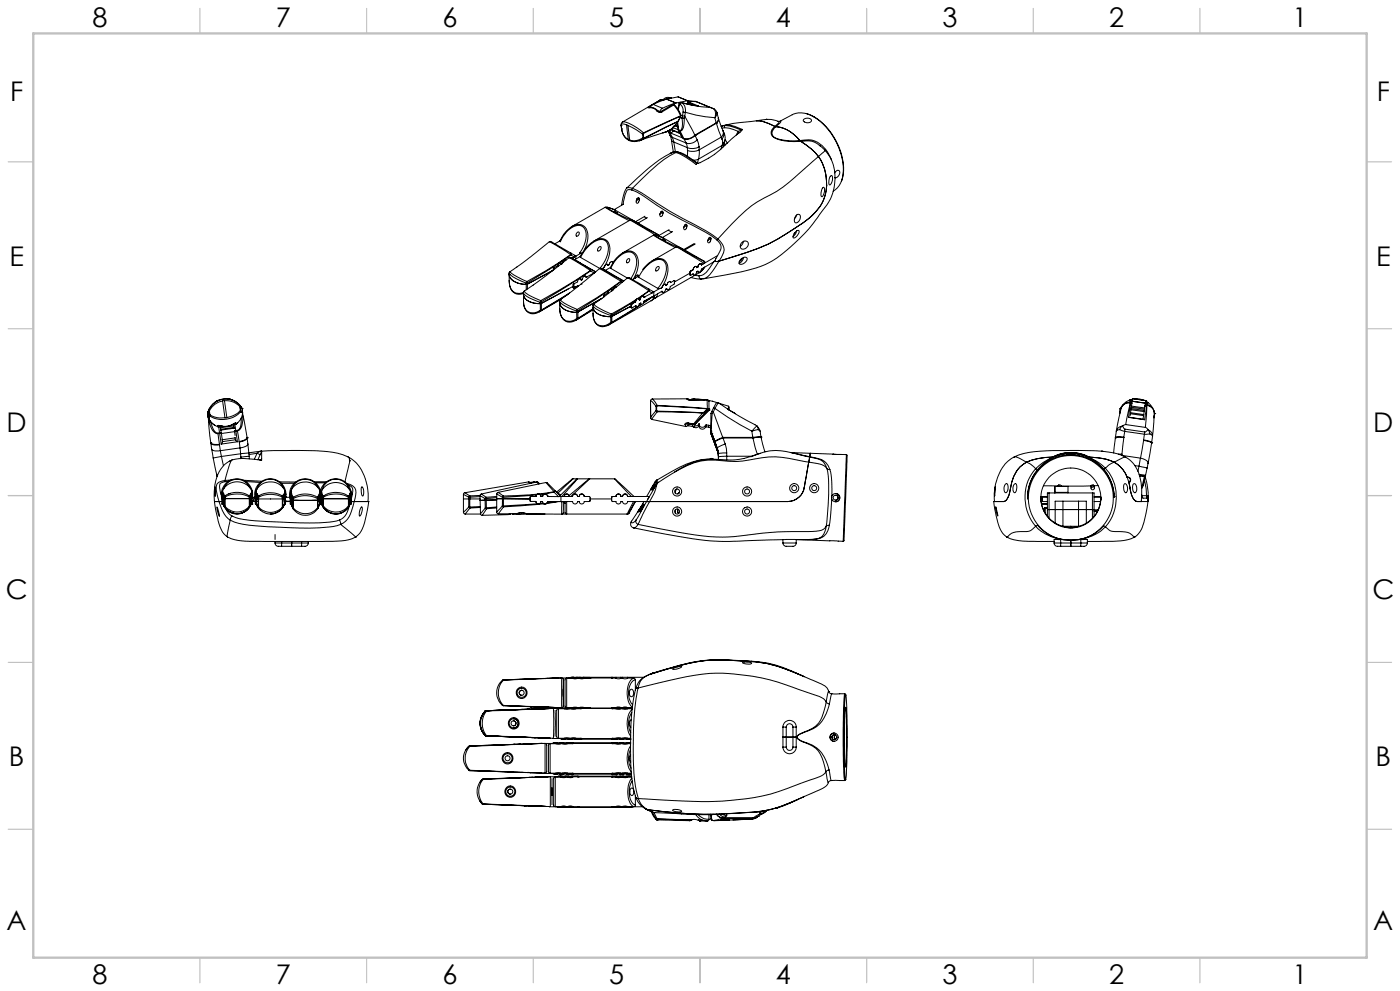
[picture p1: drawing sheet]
<svg xmlns="http://www.w3.org/2000/svg" width="420mm" height="297mm" viewBox="0 0 420 297" stroke-linecap="round" stroke-linejoin="round" font-family="sans-serif">
<defs><g id="words">
<g font-size="8.1">
<text x="27.8" y="8">8</text>
<text x="82.8" y="8">7</text>
<text x="132.8" y="8">6</text>
<text x="182.8" y="8">5</text>
<text x="232.8" y="8">4</text>
<text x="282.8" y="8">3</text>
<text x="332.8" y="8">2</text>
<text x="387.8" y="8">1</text>
<text x="3" y="30.4">F</text>
<text x="413" y="30.4">F</text>
<text x="2.8" y="79.6">E</text>
<text x="412.8" y="79.6">E</text>
<text x="2" y="129.6">D</text>
<text x="412" y="129.6">D</text>
<text x="1.7" y="179.6">C</text>
<text x="411.7" y="179.6">C</text>
<text x="2.7" y="229.6">B</text>
<text x="412.7" y="229.6">B</text>
<text x="2" y="278.9">A</text>
<text x="412" y="278.9">A</text>
<text x="27.8" y="295">8</text>
<text x="82.8" y="295">7</text>
<text x="132.8" y="295">6</text>
<text x="182.8" y="295">5</text>
<text x="232.8" y="295">4</text>
<text x="282.8" y="295">3</text>
<text x="332.8" y="295">2</text>
<text x="387.8" y="295">1</text>
</g>
</g></defs>
<g fill="none" stroke="#000" stroke-width=".3">
<path d="M186.3 37.6h.1M186.3 37.6l.2 1M186.5 38.6v.4a3.8 3.8 0 0 0 2 2.8M186.5 38.6h.1M186.5 38.8a3.9 3.9 0 0 0 5.1 3.5M186.8 36.6l-.4 .4-.1 .6M186.8 36.6v-.1a9.9 9.9 0 0 1 6.2 3.3M188 37.4l.4 .2M188 37.4a1.38 1.38 0 0 0-1.6-.2l-.1 .4M188 37.4l.5 4.4M188.4 37.6l2.5 1.3 1.9 1.3M188.4 37.6l.5 4.4"/>
<path d="M193 39.8l-.2 .4M193 39.8l.1 .2M193.1 40l-.1 .2M194.7 32.2h.1M194.7 32.3h.2a2.4 2.4 0 0 1 2.2 .9M194.8 32.2l1.4 .2 1.2 .9M194.8 32.2l-.1 .1M195.9 31.3l-.8 .9a.39 .39 0 0 0-.4-.2 .39 .39 0 0 0-.3 .3h.3M195.9 31.3l2.9 1.2M197.1 33.2l.8 .5 .7-.2M197.1 33.2l.3 .1M197.4 33.3l.8 .1"/>
<path d="M198.2 33.4l.4 .1M198.3 29.9l.4 .2M198.3 29.9l-11.5 6.7M198.3 29.8l.6 .3M198.3 29.8l-.4 .3 .4-.2M198.3 29.8v.1M198.8 32.5l-.9 1-.6-.3M200 29.7l-4.1 1.6M200 29.7h.1M200 29.7l2.7 1.2M200 29.7l2.8 1.2M200 39.5l-8.2 2.7 1.4-.7"/>
<path d="M200 39.5l-1.1 .3M200 29.7l-.8 .3M200.3 39.2l.6 .6M200.4 39.3l.6 .6M200.4 39.3l.6 1.3M200.7 29.2l-1.1 .1-.7 .7M200.7 39.2l.2 .6M200.7 29.2l.8 .2M200.9 39l.4 .9M200.9 29.3l-.5 .3M200.9 29.3l-.4 .3M200.9 29.3l.2 .2"/>
<path d="M200.9 29.3l.5 .1M200.9 39.8l.1 .1M201 39.9l.7 1.3M201.3 39.9l3.5 1.4M201.5 38.8l2.4 1.1-.5-.1M201.6 38.9l.2 .5M201.8 31.4h.6M201.8 31.4l.3 .1M201.8 31.4l-3.6 2M201.8 39.4l.4-.1 1.8 .7M201.8 39.4l-.5 .5M201.9 38.3l1.5 .6"/>
<path d="M202.1 31.5l1.2 1.5 .9 1.7M202.1 31.5l-3.5 2M202.4 31.4l1 1.4 .9 1.8M202.4 31.4l-.3 .1M202.5 37.7l.8 .4-.3-.5-1 .4a1.24 1.24 0 0 1-1.1 1M202.7 30.9l-3.9 1.6M202.7 30.9h.1M203.2 36.8l.2 2M203.3 36.5l-10.1 5M203.3 36.5l-.3 .4a6.2 6.2 0 0 1-3 2.6M203.3 36.4l-10 4.9M203.3 36.4v.1"/>
<path d="M203.3 36.6l.3 2.3M203.4 38.8l.1 .1M203.4 38.8l.2 .1M203.4 29h.1a8.1 8.1 0 0 0 5.3 1.4M203.4 29l2.8 1.2M203.4 29l-3.4 .7M203.5 38.9l1.3 2.4M203.5 38.9l.1 .1M203.6 38.9v.1M203.6 38.9l.3 .1M203.6 36.2l-1.2 1.6-2 1.5M203.6 39.2l.2 .4"/>
<path d="M203.6 39l.3 .2M203.6 39l1.2 2.3M203.7 31.1l.2 .1M203.7 31.1l-.3 1.6M203.9 31.2h.1M203.9 31.2l-.4 1.7M203.9 31.2a2.18 2.18 0 0 1 1 2.4M203.9 39v.2M203.9 39.2l1.2 2.3M204.1 35.1l.5 .2M204.1 34.9l-11 5.1M204.1 34.9l-.8 1.5"/>
<path d="M204.2 34.7l-11.2 5.1M204.2 34.7h.1M204.2 34.8l-.9 1.7M204.2 34.8l-.1 .1M204.2 34.7v.1M204.3 34.6l-.6 1.2M204.3 34.6l-.1 .1M204.4 30.7l-.5 .1-.2 .3M204.4 30.7l-.5 .5M204.4 30.7h.1M204.4 30.7v.1M204.4 30.8a2.49 2.49 0 0 1 1.2 2.9"/>
<path d="M204.4 30.8l3.4 .8 5.2 .6M204.4 30.8h-.3l-.2 .4M204.6 35.3a5.7 5.7 0 0 1-.3 3.7h-.4M204.6 35.3l.6 .1M204.6 35.3h.1M204.8 34.7l.6 .1M204.8 34.7l-.2 .6M204.9 33.6l.7 .1M204.9 33.6l-.1 1.1M205.2 35.4a5.5 5.5 0 0 1-.8 3.8h-.5M205.4 34.8l3.1 5.7M205.4 34.8l-.2 .6"/>
<path d="M205.6 33.7l3.2 .8 5.7 .8M205.6 33.7l-.2 1.1M206.2 30.2l.2 .2M206.2 30.2l-3.4 .7M206.3 31.1h.1M206.4 30.4v.7M206.4 30.5l3.2 1.3-5.2-1.1M206.4 31.1l1.2 .1M206.4 30.3l2.5 .2M207.6 31.2l.5 .4M207.6 31.2l-1.3-.5 1.5 .6M208.8 30.4l.1 .1"/>
<path d="M208.8 30.4l5.2 2.2M208.9 30.5l4.1 1.7M213 32.2l1.2 .5M214.2 32.7a2.48 2.48 0 0 1 .3 2.6M214.2 32.7l.5 .3a1.51 1.51 0 0 1-.2 2.3M214.5 35.3l.4 1.5M214.9 36.8h.1M214.9 36.8v.1M214.9 36.8l-6.4 3.7M214.9 36.9l1.5 4.2M214.9 36.9h.1M214.9 36.9l-6.4 3.7"/>
<path d="M215.1 33.7l.4 1.7M215.5 35.4l-.2 .9-.4 .5M215.5 35.4l1.4 3.8M215.5 35.5l-.1 .9-.5 .5M216.9 39.2l.1 .1a1.95 1.95 0 0 1-.4 2.4M216.9 39.2l.1 .8-.6 1.1M217 39.5l.5 1v1.5M217.4 38.3l1.3 .1 2.7 1M217.4 38.3l-.8 .1M217.6 37.6l-.2 .7M217.6 37.6a13.4 13.4 0 0 1 4.7 1.4M217.9 37.4l2.6 .5 2.2 .9"/>
<path d="M217.9 37.4l-1.5 .5 1.2-.3M217.9 37.4l-.3 .2M221.4 39.4l.3 .5M221.4 39.4l-.5 1.1M222.3 39l-.9 .4M222.3 39l.2 .1M222.5 39.1l-3 2.5a26 26 0 0 1-10.1 7.3h-.4l-.1 .4M222.7 38.8l-.2 .3M222.7 38.8l-.4 .2M227 36.2l1.6-.3a8.2 8.2 0 0 1 4.9 .5M227 36.2a10.6 10.6 0 0 1 5.5 1.7M227 36.2l-7.1 .8-2 .4"/>
<path d="M229.9 35.8h.1M232.5 37.9a1.93 1.93 0 0 0-1.2 1.9 1.93 1.93 0 0 0 1.5 1.8 16.4 16.4 0 0 0 7.4 .8M232.5 37.9l.3 .1M232.8 38a10.2 10.2 0 0 1 7.2 4.1M232.8 38a1.91 1.91 0 0 0-.5 3.2 14.8 14.8 0 0 0 7.7 .9M233.3 36.3l.4 .2-.1 .3-1.1 1.1M233.5 36.4h.4M233.9 36.4l3.8-2a7.6 7.6 0 0 1 8.3 1.9 19.5 19.5 0 0 1 6.8 16.7 5.9 5.9 0 0 1-2.9 4.3M233.9 36.4h.4l-.2 .4-1.3 1.2M233.9 36.4h.1M241.1 35.8a1.52 1.52 0 0 1 2.4 .3 1.4 1.4 0 0 1-2.5-.1zM241.8 34a16 16 0 0 1 9.5 9.2 15.2 15.2 0 0 1 1.2 10.9"/>
<path d="M188.1 56.3a9.4 9.4 0 0 0-1.6 5.2M188.1 56.3l1.6 .1M188.5 41.8l.4 .2M189.5 56.9a27.5 27.5 0 0 1 7.5 4.6l7.6 4.4a52.4 52.4 0 0 1 10.5 6M189.5 56.9l-.9-.1-.5 .2a10 10 0 0 0-1.2 4.3M189.7 56.4a34.7 34.7 0 0 1 7.6 4.6l7.5 4.5a55.3 55.3 0 0 1 10.6 6.1M189.7 56.4l-.2 .5M191.1 59.7l.2-.4 .5 .1-.2 1.2a.4 .4 0 0 1-.5 .3 .4 .4 0 0 1-.3-.5l.1-.2M191.1 59.7l-.2 .5M191.6 59.3l-.5 .4M191.8 59.6l-.9 .6M192.8 40.2l.1 1.1"/>
<path d="M192.9 41.3l-.2 .1a4.5 4.5 0 0 1-3.8 .6M192.9 41.3l.3 .2M193 40.2h-.2M193 40.2l.1 1M193.1 41.2l.2 .1M193.1 41.2l-.2 .1M193.3 41.3l-.1 .2M201.4 45.8a53.3 53.3 0 0 0-12.2 9.5l-1.1 1M201.7 41.2l-.7-.6 .4 1.3M201.7 41.2l.4 1.4M201.7 41.2l4.1 1.7M201.8 45.6l-.7 .4 1.6-.3"/>
<path d="M202.1 42.6l-.5-.3-.2-.4 .6 3.6M202.1 42.6l4.1 1.6M202.1 42.6l.5 2.8M202.7 45.7a34.4 34.4 0 0 0-10.4 8.2l-2.6 2.5M202.7 45.7a16 16 0 0 1 6.2 3.6M203.1 45.5a18.2 18.2 0 0 1 5.9 3.4M203.1 45.5h-.7l-1 .3M203.1 45.5l-.4 .2M203.3 45.5l-1.4 .1M203.3 45.5h.1M203.3 45.5h-.2M203.3 45.5a19.9 19.9 0 0 1 6.1 3.4"/>
<path d="M205.1 41.5l.1 .1M205.2 41.6l.6 1.3M205.8 42.9l.4 1.3M206.2 44.2v.9M206.2 45.1v1.7M208.5 40.5h.1M208.5 40.5a3.2 3.2 0 0 1-3.4 1M208.5 40.5l.7 1.4M208.5 40.6h.1M208.5 40.6a3.3 3.3 0 0 1-3.3 1M209 48.9l-.1 .4M209.1 48.8l-.1 .1"/>
<path d="M209.2 41.9a3.2 3.2 0 0 1-3.4 1M209.2 41.9l.5 2.1M209.6 47.7l-1.7 .3M209.6 47.7l-.4 1.2M209.7 44a4.2 4.2 0 0 1-3.5 .2M209.7 44l.1 .9M209.8 44.9a4.4 4.4 0 0 1-3.6 .2M209.8 44.9l-.2 2.8M216.4 41.1l-6.6 3.8M216.4 41.1l.2 .6M216.6 41.7l.1 1.3M216.6 43.6l-7 4.1"/>
<path d="M216.6 43.6l-.3 1M216.7 43l-.1 .6M217.3 42.8l.2-.8-.8 1M217.3 42.8l-.7 .8M217.3 42.8l.3 .6M217.3 42.8l-.3 1.2M217.5 41.8l.7 1.1M240 42.1a6.9 6.9 0 0 1 7.7 2.7M240 42.1l.2 .3M240.2 42.4a18.3 18.3 0 0 1 5.3 4.5M240.2 42.4a5.9 5.9 0 0 1 5.9 1.4M245.5 46.9a13.5 13.5 0 0 1 .5 15"/>
<path d="M245.5 46.9l-2.7 2.4a57 57 0 0 1-15.6 11.2 64.5 64.5 0 0 0-11.8 11.1M245.8 43.5l1.8 1.6M246.8 56.3l.2-.2a2.13 2.13 0 0 1-.5 2.8 2.74 2.74 0 0 1 .3-2.6zM247.5 45.2l-2 1.7M247.6 45.1a13.8 13.8 0 0 1-.5 17.6 53.2 53.2 0 0 1-16.4 16l-1.1 .6a81.4 81.4 0 0 1-18.5 4.2M247.7 44.8l1.7 3.1M247.7 44.8l-.2 .2M249.2 52.7l.2-.1a1.99 1.99 0 0 1-.6 2.8 2.88 2.88 0 0 1 .4-2.7zM250.4 51.8l.2-.3a.73 .73 0 0 1 1.1-.4 .73 .73 0 0 1 .1 1.2l-.8 .9h-.6M164.8 72.5l6.4 3.8M165.3 72.4l-.5 .1-5.6 4.4-6.2 4.6M165.4 72.5l5.7 3.3"/>
<path d="M167.3 79.7h.1M167.7 78.9l-9.5 5.9M167.7 78.9l-.4 .8-1.1 .6-.2 .3M167.8 78.8l-.5 .9M167.9 78.7h.3l.2 .4M167.9 78.7l-.2 .2M168 72.2l.1 .3a6.9 6.9 0 0 1 5.8-4.9 3.1 3.1 0 0 1 1.9 4.1l-.5 1.7-1.4 2.4 .9-.1M168 72.2l-1.5 .9M168.2 78.7l.2 .4M168.4 79.1h.1M168.8 78.9l-.4 .2M169.7 77.9v.1"/>
<path d="M169.7 78l-.5 .1-.4 .8M169.8 78l-.7 .1-.3 .8M170.7 77.3l-6.9 5.3-6.5 4.6M170.7 77.3l6.4 3.8M171.1 75.8l.1 .5M171.1 75.8l.1 .6M171.1 75.8l1.4 .8-.2 .4M171.2 76.3a116.3 116.3 0 0 1-13.1 8.1M171.2 76.3v.1M171.2 76.4l-3.3 2.3M171.2 76.4l1.1 .6M171.3 77.2l-.6 .1"/>
<path d="M171.3 77.2l5.8 3.4M171.3 77.2h.1M171.3 77.2l.3 .2M171.6 77.4l6.8 3.9M171.7 67.8a9.4 9.4 0 0 0-3.7 4.4M171.7 67.8a2.96 2.96 0 0 1 3.3-.2 2.96 2.96 0 0 1 1.4 3.1l-.4 2.5-.7 1.8M172.3 77l-.7 .4M172.8 76.8v.8M172.8 76.8l-1.2 .6M173 69.8a.45 .45 0 0 1 .7-.2 .45 .45 0 0 1-.1 .8 .47 .47 0 0 1-.7 .4 .47 .47 0 0 1 0-.8zM173.1 78.3l1 .6zM174.1 76.8l-1.7 1.1"/>
<path d="M174.4 75.8l-1.6 1M176.3 74.1a5.2 5.2 0 0 1 4.9-2.2 3.5 3.5 0 0 1 1 4.6l-.7 1.6-1.5 2.4-5.8-3.4zM178.3 72.2a10.2 10.2 0 0 0-4.2 4.9h.1M178.3 72.2a2.81 2.81 0 0 1 3.1-.5 2.81 2.81 0 0 1 1.6 2.8l-.2 1.6-.4 1.7-1.4 2.6M179.6 74.2l.4-.3a.69 .69 0 0 1 .4 .8 .69 .69 0 0 1-.7 .5l-.5-.2zM181.5 62.1l7.2 4M181.5 62.1l-9.8 5.7M181.6 62.1a3.6 3.6 0 0 1 2.7 .7l.2 .1M182.2 79.2l.2 .3M182.2 79.2l-.5 .2-.4 .7-.3 .3M183.6 78.4l.2 .3M183.8 78.7a.41 .41 0 0 0-.4-.4 .41 .41 0 0 0-.4 .4l-.3 .6-.3 .2"/>
<path d="M184 78.6l-.2 .1M184.2 63.3l1.1 .5zM186.8 75.8a9.4 9.4 0 0 0-3.7 4.3M186.8 75.8a2.96 2.96 0 0 1 3.3-.2 2.96 2.96 0 0 1 1.4 3.1l-.4 2.5-1.1 2.5M187 61.2l-2.7 1.6M188.1 77.8a.45 .45 0 0 1 .8-.2 .45 .45 0 0 1-.1 .7 .47 .47 0 0 1-.7 .4 .47 .47 0 0 1 0-.8zM189.1 66h.6l2 1M189.4 65.9a31 31 0 0 1-7.4-3.8l2.6 .9 5.8 3.3M189.5 66l8 4.3zM191.6 67.2l1.1 .5zM193.4 65.1l.6 .3M193.5 64.8l-2.9 1.7"/>
<path d="M194.2 65.2l-2.8 1.6M195.5 78.3l-1.5 1.2-1.2 1.3M195.7 78.1a2.83 2.83 0 0 1 4.4 1 8.6 8.6 0 0 1-1.7 7.2M195.7 78.1l7.2-4.1 8.3 4.9M195.7 78.1l-.2 .2M196 70.5a3.6 3.6 0 0 1 2.8 .7l.1 .1M196 70.5l6.6 3.7M196 70.5l-9.2 5.3M196.6 70.4l-7.6-4.4-10.7 6.2M197.5 70.3l.1 .4M198.2 63.6a.39 .39 0 0 1 .5-.3 .39 .39 0 0 1 .2 .5l-.2 .8a.41 .41 0 0 1-.5 .3 .41 .41 0 0 1-.3-.6l.1-.2M198.2 63.6l-.2 .5"/>
<path d="M198.6 71.6l1.1 .6zM198.7 63.3l-.5 .3M198.9 63.6l-.9 .5M200.6 69.1l.9 .5M200.7 68.8l-3.2 1.9M201.8 69.4l-3.1 1.8M202.9 74h.6l2.1 1M203 73.9a26 26 0 0 1-6.5-3.4l2.5 .8 5.6 3.2M205.4 67.6a.41 .41 0 0 1 .4-.4 .41 .41 0 0 1 .3 .6l-.2 .7a.41 .41 0 0 1-.5 .3 .41 .41 0 0 1-.3-.5v-.2M205.4 67.6l-.3 .5M205.5 75.2l1 .5zM205.6 75l-2.2-1 7.9 4.3"/>
<path d="M205.6 75l5.7 3.3M205.9 67.2l-.5 .4M206.1 67.6l-1 .5M208.2 73.3h.1M208.3 73l-3.2 1.8M208.6 73.1l-3.2 1.8M208.8 79.9h.1M210.3 79.1h.1M210.4 79.4v-.2a.72 .72 0 0 0-.8 0 .72 .72 0 0 0-.3 .8M211.2 78.9l-.8 .5M211.3 78.3l.2 .2-.3 .4M212.5 71.5a.4 .4 0 0 1 .5-.4 .4 .4 0 0 1 .3 .5l-.3 .8a.4 .4 0 0 1-.4 .4 .4 .4 0 0 1-.3-.5v-.3"/>
<path d="M212.5 71.5l-.2 .5M213.1 71.2l-.6 .3M213.3 71.5l-1 .5M214.1 78.5a8.3 8.3 0 0 1-3.2 3.9l-1.2 .3M214.5 78.3l-4.1 2.3-.5 1h-.4l-.1-.4-.4 .3-.5 .9h-.4l-.1-.3-.7 .4-.2-.1M214.5 78.3h1.2M215.1 76.7l-4.7 2.7-.1-.3h-.4l-.5 .9M215.1 71.9a2.44 2.44 0 0 1 .9 3.3l-1.5 3.1M215.4 71.6a3.8 3.8 0 0 1 1.1 5.4l-.8 1.3M215.4 71.6l-.3 .3M215.7 78.3l-.9 1.4a7.5 7.5 0 0 1-3.7 3.8M222.3 77.6l1-.5a.6 .6 0 0 1 .9 .5 1.79 1.79 0 0 1-2.4 1.4 1.31 1.31 0 0 1 .5-1.4z"/>
<path d="M222.4 72.8a1.12 1.12 0 0 1 1.8-.4 1.12 1.12 0 0 1-.2 1.8 1.08 1.08 0 0 1-1.7 .3 1.08 1.08 0 0 1 .1-1.7zM222.6 77.4l-.4 .7-.4 .2M223 77.2l-.5 1.2-.8 .5M223 72.4l-.2 .7-.7 .8M238.4 69.7l-.2 .4M238.8 64.6a.74 .74 0 0 1 1-.3 .74 .74 0 0 1 .3 1l-.6 1.2-.9 .2-.3-.9zM238.9 64.6l-.6 1M238.9 69.3l-.2 .8-.8 .8M239 69.2l.7-.1a2.15 2.15 0 0 1-1.7 2.2l.2-1.2zM246 61.9a21.5 21.5 0 0 1-7.5 6.5 54.1 54.1 0 0 1-18.6 8.6l-4.2 1.3M246 61.9a24.5 24.5 0 0 1-7.5 6.5 54.1 54.1 0 0 1-18.6 8.6l-4.2 1.3M152.8 84.2a3.5 3.5 0 0 0 2.7 4l1.5-.3"/>
<path d="M152.8 81.9a12.3 12.3 0 0 0 5.1 2.9M152.8 82.3h.1M152.8 84.1a3.2 3.2 0 0 0 3.7 3.7l.6-.2M152.8 81.9v2.2M153 81.5l-.2 .4M153 81.5a19.1 19.1 0 0 0 5.1 2.9M157 87.7v.5a3.8 3.8 0 0 0 4.2 2.8h.9M157.1 87.6v.1M157.1 90.4a3 3 0 0 0 1.2 3.2 3 3 0 0 0 3.5-.1M157.1 88.3a3.2 3.2 0 0 0 3.2 2.6l1.8 .1M157.1 87.7l.6 .9 1.2 .7 3.2 1.3M157.1 90.4a2.97 2.97 0 0 0 1.5 3.2 2.97 2.97 0 0 0 3.5-.6"/>
<path d="M157.1 88.4v2M157.3 87.2l-.2 .4M157.3 87.2v.1a10.1 10.1 0 0 0 4.9 2.8M157.9 84.8v2.1M158.1 84.4l-.2 .4M158.1 84.4l.1 .4M158.2 84.8h-.3M158.2 84.8v1.8M162.1 90.6v2.4M162.1 91l.3-.1v2M162.1 93l.2 .1M162.2 90.1l.2 .4"/>
<path d="M162.2 90.1l-.1 .5M162.4 90.5l-.3 .1M162.4 90.9l-.3 .1M162.4 90.5v.4M162.4 92.9l-.3 .1M162.4 92.9l-.1 .2M166 80.5v.5l-7.8 4.2a4.9 4.9 0 0 1-5.4-2.4v-.5M166 80.5h.1M166.1 80.4l-.1 .1M167.9 90.3a11.3 11.3 0 0 0 5.1 2.9M167.9 90.3v.4M167.9 90.7a4.1 4.1 0 0 0 4.2 2.9h.9"/>
<path d="M167.9 90.7a7.1 7.1 0 0 0 .6 4.2 2.97 2.97 0 0 0 4.5 .6M167.9 92.6a3.2 3.2 0 0 0 4 3.8l.9-.4M168.1 89.8l-.2 .5M168.1 89.8l-6.3 3.6 .5-.3M168.1 89.8a15.1 15.1 0 0 0 5.1 2.9M168.1 89.8h.1M168.3 89.7h.1M170.4 88.2l-8.1 4.9M170.9 87.8l-8.5 5.1M172 85.8h.1M172 85.4h.1M172 86.2h.1"/>
<path d="M172 85.4v.8M172 85.8l-9.6 5.1M172 86.3h.1M173 93.2v.4M173 93.6v1.9M173 95.5l.4 .1M173.2 92.7l-.2 .5M173.2 92.7l.2 .4M173.2 85.7l-1.1 .6-.1-.1M173.2 85.7l.1 .2M173.2 85.7h.1M173.2 85.7l-.8 .4"/>
<path d="M173.4 93.1l-.4 .1M173.4 93.5l-.4 .1M173.4 93.1v.4M173.4 93.5v1.9M173.4 95.6l-.6 .4M173.4 95.4l-.4 .1M173.4 95.4v.2M173.8 83.6h.4l.1 .3M174.3 83.9a.58 .58 0 0 0-.7-.3 .58 .58 0 0 0-.3 .8l-1.3 1M174.3 83.9h.1M174.3 85.1h.1M174.7 83.7l-.4 .2"/>
<path d="M175.6 82.8h-.3M175.8 83.1v-.1a.67 .67 0 0 0-.8-.1 .67 .67 0 0 0-.3 .8l-.4 .2M175.8 83.1h.1M177.1 80.6v.5M177.1 80.6l.1 .6M177.1 80.6l1.3 .7M177.1 81.1l-4.5 2.9-10.4 6.1M177.1 81.1l.1 .1M177.2 81.2l-14.8 9.3M177.2 81.2l1 .6M177.9 92.7l-4.5 2.9M177.9 92.8l-5.1 3.2"/>
<path d="M177.9 92v2a3.1 3.1 0 0 0 4 3.7l.7-.3M177.9 92.5l-4.5 2.9M177.9 91.6l.5 .7 1.3 .8 3.5 1.4M177.9 94a3 3 0 0 0 3.8 3.5l1.5-.8M177.9 91.6v.4M178 91.3l-.1 .3M178.2 91.1l-.2 .2M178.2 91.1l.6 .7 1.2 .7 3.4 1.6M178.2 81.8l-2.4 1.3M178.4 81.3l.1 .2-.3 .3M178.7 81.5l-.3 .2M179.8 80.5l-7.1 5.9-4.6 3.4"/>
<path d="M179.8 80.5l.9 .1M179.8 80.5l6.5 3.8M180.6 89.4l-7.2 4.1M180.7 80.6l-.3-.1 5.8 3.2M180.7 80.6h.1M180.7 80.6l1.2 .6M180.7 80.6l6.4 3.6-.9-.5M181 80.4l-.4 .1M181.1 88.6h.1M181.2 88.5v.1M181.2 88.6v.4M182 81.4l1.1 .6z"/>
<path d="M182.4 87.8l-1.3 .9M182.4 87.7h.1M182.8 87l-9.4 6.1M182.8 87l-.4 .8M183 86.9h.4l.1 .2M183 86.9l-.2 .1M183.1 80.1l.1 .3M183.2 80.1l-1.6 .9M183.2 96.7l.3 .1M183.2 80.4a7.1 7.1 0 0 1 5.8-4.9 3.1 3.1 0 0 1 1.9 4.2l-.5 1.7-1.2 2.1M183.2 94.5v2.2M183.2 80.4l5 3"/>
<path d="M183.4 94.1l-.2 .4M183.4 94.1l.2 .4M183.5 87.1h.1M183.5 87.1v-.1a.64 .64 0 0 0-.8-.1 .64 .64 0 0 0-.3 .7v.1M183.6 94.5h-.4M183.6 96.6l-.4 .1M183.6 96.6l-.1 .2M183.6 94.5v2.1M184.7 86l-.5 .3-.3 .6 .3-.7 .6-.2M186.2 83.7l.1 .6M186.2 83.7l.1 .7M186.3 84.3l-7.2 4.9-5.9 3.5"/>
<path d="M186.3 84.3v.1M186.3 84.4l-3.3 2.5M186.3 84.4l.4 .2M188.3 83.3h.1M188.3 83.3l2.8 1.5 3.5 2.3M188.7 83.2l-.4 .1-5.6 4.5-4.5 3.3M188.8 83.3l5.8 3.3M189 91.9l.4 .3M189.4 91.7l-5.8 3.1a5 5 0 0 1-5.7-2.4v-.4M189.4 92.2v.1M189.4 91.3h.1M189.4 92.1l.2 .1"/>
<path d="M189.4 91.3v.9M189.5 91h.1M189.6 91l-.2 .3M189.6 92.2h.1M189.9 83.7l-.1 .1M190 83.7l-.2 .1M190.5 83.4l-.5 .3M190.6 90.4h.1M190.7 91.6v.4h.3M190.7 91.6h.1M190.7 90.4l-1.1 .6M190.7 91.6l-1.1 .6"/>
<path d="M190.8 90l-7.2 4.5M190.8 90l-.1 .4M191 89.7l-7.6 4.4M191 89.7l-.2 .3M191 92l-7.4 4.6M191.3 89.5l-.3 .2M191.3 89.5h.3M191.4 82.5l.1 .3M191.5 91.8l-.7 .2M191.5 82.8l-1 .6M191.5 91.7l-.5 .3M191.5 82.8l.1 .3"/>
<path d="M191.5 89.5h.1M191.5 82.8h.1M191.6 89.5l.2 .3M191.6 82.8a.6 .6 0 0 0-.8-.2 .6 .6 0 0 0-.3 .7v.1M191.6 83.1a9.1 9.1 0 0 1 6-5.4 2.42 2.42 0 0 1 2.3 3.2l-1 3.2-1.6 2.3M191.6 83.1l5.7 3.3M191.8 89.8h.1M191.8 91.1h.1M191.8 91.1l-.3 .6M191.8 89.8a.56 .56 0 0 0-.7-.3 .56 .56 0 0 0-.4 .7v.2M192.1 90.9l.2 .3M192.1 90.9h.1"/>
<path d="M192.1 90.9l-.3 .2M192.3 91.2l-8.8 5.6M192.3 91.2l-.8 .5M192.7 88.8l.3-.1 .2 .4M193 88.7h.1M193.2 90.3h.1M193.2 90.3l-.1 .4M193.2 90.3a.67 .67 0 0 1-.2 .8 .67 .67 0 0 1-.9-.1v-.1M193.2 89.1h.1M193.3 89.1a.58 .58 0 0 0-.8-.4 .58 .58 0 0 0-.3 .7l-.4 .4M194.6 86.6v.5M194.6 86.6l.1 .6"/>
<path d="M194.6 86.6l1.3 .8-.3 .4M194.6 87.1l-3.3 2.4M194.6 87.1l.1 .1M194.7 87.2l-3.1 2.3M194.7 87.2l.9 .6M195.4 90.1l-12.7 7.3 .8-.6M195.4 90.1h.1M195.5 89.1l-2.5 1.8 .1-.2M195.5 89.1l-2.4 1.6M195.6 87.8l-2.3 1.3M196.1 88.7l-2.9 1.6M196.1 87.5l-.3 .2"/>
<path d="M196.1 87.5v1.2M196.3 88.6l-.3 1-.7 .5M196.3 88.6l-.4 1-.5 .5M196.3 88.6l-.8 .5M196.4 89.4l-.4 .2M196.9 80.2a.47 .47 0 0 1 .8-.3 .47 .47 0 0 1-.1 .8l-.1 .2a.45 .45 0 0 1-.7 .3 .45 .45 0 0 1 0-.7zM197.3 88l-.3 1-.6 .4M197.8 86.5l-1.7 1M198.4 86.3l-1.1 .1M198.5 87.3l.3 .3M199.6 85.2l.2 .3M199.6 85.2a.94 .94 0 0 0-.9 .9l-.3 .2"/>
<path d="M199.7 85.2l.1 .3M200 86.5l.2 .3M200 86.5l-.9 1.1h-.3l-.2-.3-2.5 1.4M201.1 84.4l.1 .3M201.2 84.7l-.2-.4a.94 .94 0 0 0-.9 1l-.3 .2M202.3 84.1h.1M202.3 84.1v1l-1.2 .8-.5 .9h-.4l-.2-.3M202.3 84.1l.1 .1M202.4 84.2l-.2-.1-1 .6M206.9 82.3l.2 .2M206.9 82.3l.2 .1M206.9 81.9l-4.6 2.6 .1-.3"/>
<path d="M206.9 81.9v.4M207 81.5l-.1 .4M207 81.5l.1 .1M207.1 81.6v.8M207.2 81.2l-.2 .3M207.2 81.2h.1M207.3 81.2l-.2 .4M207.3 83.2l3 .5M207.8 82.2l.3 .2M207.9 80.8l-.7 .4M207.9 80.8h.1M208 80.8l-.7 .4"/>
<path d="M208.4 82.5l1.3 .2M209 80.2v-.2a.69 .69 0 0 0-.8 0 .69 .69 0 0 0-.3 .8M209.2 81.3l.3 .3M209.3 80l-.3 .2M209.3 80h.1M209.4 80l-.4 .2-.2-.3h-.3l-.5 .9M209.7 82.7l.1 .6 .5 .3M210.7 83.6h-.4M211.1 83.5l-.8 .1M211.3 80.1l-1.4 1.6-13.5 7.7M211.4 80l-1.5 1.7M65.5 120h-.5v.2"/>
<path d="M68.4 119.6h.6M69.6 119.8l.2 .1M69.7 119.9h.1M69.7 119.9a5.5 5.5 0 0 0-5.3 .7M69.8 119.9a5.5 5.5 0 0 1 2.8 2.5M195.7 119.6l-.5 .4M195.7 119.6l1.4 1.9M206.1 119.6l1 .3M206.1 119.6l.5 .2M206.3 119.5l.5 .3M206.3 119.5l-10.6 .1M206.3 119.5l-.2 .1"/>
<path d="M206.4 119.8l.7 .1M207.1 119.8l.7-.3 3.6 .3M207.1 119.9h.1M212.2 119.8l.5 .4v2.4M212.2 119.9v2.5M212.2 119.8l-5.1 .1M212.2 119.8v.1M338.9 119.9a.44 .44 0 0 1 .5 0 .44 .44 0 0 1 .1 .5l-.4-.1M338.9 119.9l.2 .4M338.9 119.9a5.5 5.5 0 0 0-2.8 2.5M339.7 119.7l-.5 .1M339.8 119.5l-.1 .8"/>
<path d="M339.8 119.5h.1M339.8 119.5l3.9 .5M340.3 119.6h1.4l1.4 .4M62.3 124l.2 1.3M62.3 124l.2 1.2M62.3 124h.1M62.3 123.9h.1M62.3 123.9v.1M62.4 123.7l-.1 .2M62.4 123.7h.1M62.4 123.8h.1M62.4 123.8l.1 1.3"/>
<path d="M62.4 123.8l-.1 .2M62.4 123.7v.1M62.4 123.8l.2 1.3M62.4 123.5l.5-1.1-.5 1.3M62.4 123.6l.2 1.4M62.4 123.5v.1M62.5 123.6l-.1 .1M62.5 125l.7 7.6M62.5 124.9l.2 1.1a5.3 5.3 0 0 0 2 3.9l.7 .1M62.5 125.2v.1M62.5 125.3h.1a4.3 4.3 0 0 0 2.8 2.6M62.5 125.1l.1 .1"/>
<path d="M62.5 125.1v.1M62.6 125.2l-.1 .1M62.6 125l.2 .6-.2-.4M62.6 125.1l.2 .3M62.6 125.1v.1M62.6 125.1h-.1M62.6 125v.1M62.7 125.5l.3 .7 1.5 1.3M62.7 122.8l.1 .4M62.7 122.8l-.3 .7M62.7 123v.2M62.7 122.8v.2"/>
<path d="M62.7 123l-.3 .6M62.7 123.2l.2 1.2M62.8 123.2h-.1M62.8 123.2l.2 1.2M62.9 124.4v.2M62.9 124.4h.1M62.9 124.6l.1 .1M62.9 124.6l-.3 .4M63 124.4l.3 .1a6.7 6.7 0 0 0 4.2 .7M63 124.4v.3M63 124.7l-.4 .3M63.2 132.6a3.1 3.1 0 0 0 2.6 .6"/>
<path d="M63.2 132.6h.1M63.2 126.4l.2 .8a2.8 2.8 0 0 0 2 2.6M63.2 132.6l.1 .2M63.3 132.8a2.83 2.83 0 0 0 2.5 .5M63.3 132.8l.2 1.8M63.5 134.6a2.47 2.47 0 0 0 2.6 .5M63.5 134.6l.5 2.7M64 137.3l1.1 5.1M64.3 120.6a5.6 5.6 0 0 0-2 3.3M64.3 120.6v.1M64.4 120.6h.1M64.4 120.6l-.1 .1"/>
<path d="M64.5 120.5l-.2 .1M65.3 127.6l1.2 .1M65.3 127.6l.1 .3M65.3 127.6h.4M65.4 127.9h.2M65.4 130l.4 3.2M65.4 129.8v.2M65.6 127.5l.8 .2M65.6 127.9h.1M65.6 127.9l.3 1.8M65.8 133.3l.3 1.8M65.8 133.2v.1"/>
<path d="M65.9 129.7h.5l-.5 .2M65.9 129.7v.2M65.9 129.7l-.5 .1M65.9 129.9l-.5 .1M65.9 129.9l.5 3.2M66 127.6l-.4 .3M66.1 127.8l.1 .4M66.1 135.1l.3 1.7M66.1 127.8l-.5 .1M66.2 128.2v.5M66.2 128.7l.1 .2M66.3 128.9l.1 1"/>
<path d="M66.4 127.7h.1M66.4 129.9l.3 2.5M66.4 129.9l4-.5 .1 1.1M66.4 136.8l-2.4 .5M66.4 136.8l.6 2.8M66.7 132.4l-.3 .7M66.8 120.2l-1 .2-1.3 .8-1 .9-.7 1.1M66.8 120.2l.7 5M67.3 120.1l1.5 .1 1.4 .4 1.7 1.2M67.3 120.1l-.5 .1M67.3 120.1l.8 5M68.1 125.1l-.6 .1"/>
<path d="M69.5 137.9a9.1 9.1 0 0 0-5 7.3l-.2 2v3.1M69.5 137.9l-.7 .4M69.7 127.2l-1.4 .5h-1.8M69.7 127.2h.1M69.7 127.2l-1.4 .6-1.9-.1M70.1 127.6l.1 .5M70.1 127.6l-3.9 .6M70.2 127l.4 .2M70.2 128.1v.2M70.2 128.1l-4 .6M70.2 128.3l-3.9 .6M70.2 128.3v.1"/>
<path d="M70.4 126.9l-.7 .3M70.5 127.2l.2 1.8M70.5 131.1l.2 .8 .5 .5M70.6 127.2h.1M70.6 131.2l-3.9 .6M70.6 127.2h-.5v.4M70.6 131.8l-3.9 .6M70.7 129l.1 .2M70.7 129l-.4 .1 .5 .1M70.8 126.8v.3M70.8 126.8l-1.1 .4M70.8 126.8l-.4 .1"/>
<path d="M70.8 129.2l.4 3.2M70.8 127.1l-.2 .1M70.8 127.1h.1M71.2 129v.1M71.2 129.1l.6 3.2M71.2 129h-.5M71.2 129.1l-.4 .1M71.2 132.4l-4.8 .7M71.3 126.7l-.4 .3M71.8 132.3v.2M71.8 132.5l.2 1.7M71.9 121.8h.1"/>
<path d="M71.9 121.8l.2 1.2M72 121.5l-.1 .3M72 121.5a5.6 5.6 0 0 0-9.3 1.3M72 121.5l.6 .9M72 121.5v.1M72 121.6v.2M72 121.6l.7 .9M72 134.2l.2 1.8M72 134.2l-5.9 .9M72 121.8l.2 1.2M72.1 123l-.2 .3a6.7 6.7 0 0 1-3.8 1.8M72.1 123l.1 .4"/>
<path d="M72.1 123h.1M72.2 123.4a7.5 7.5 0 0 1-9.2 1.3M72.2 123.4l.6 .4M72.2 136l-5.8 .8M72.2 136v1M72.2 123v.2M72.2 123.2v.2M72.2 123.2l.6 .6M72.2 137l.1 .4M72.4 125.3v.6a3.6 3.6 0 0 1-.9 3l-.3 .1M72.6 122.4h.1M72.6 122.5h.1"/>
<path d="M72.7 122.5l.1 1.3M72.7 124a5.1 5.1 0 0 1-1.2 5l-.3 .1M72.7 123.8l1.4 7.3M72.8 123.8a4.4 4.4 0 0 1-2 3.3M72.8 123.8h.1M74.1 131.1h.1M74.1 131.1a2.91 2.91 0 0 1-2.3 1.2M74.1 131.3h.1M74.1 131.3a3 3 0 0 1-2.3 1.2M74.1 131.1v.2M74.1 131.3l.3 1.8M74.4 133.1a2.41 2.41 0 0 1-2.4 1.1"/>
<path d="M74.4 133.1l.2 2.6M74.6 135.7l-2.4 .3M74.6 135.7l.2 1M74.8 136.7l-2.6 .3M74.8 136.7v.8M77.1 135.9l.9 .4M77.1 135.9l-2.4 .3M77.1 135.9l-.8 1.8M77.9 135.3l-.8 .6M77.9 135.3l-3.3 .4M78 137.8v.1M78 136.3l-.6 1.5"/>
<path d="M78.2 135.2l11.8-.2a48.3 48.3 0 0 1 12.8 1.3 11.2 11.2 0 0 1 7.4 9.4l.3 2.2-.1 2.4M78.5 135.2v2.7l-5.5-.5-3.5 .5a16.8 16.8 0 0 0-2 6.1M78.5 135.2l-.6 .1M78.5 135.2l-.5 1.1M104.4 136.9l.4 .6 .1 .8 .1-.4-1.5 6.5M195.2 120.1v5.1l1.6-2.2M195.2 120.1l.6 .5 1 1.2M195.2 120.1v.1M195.2 125.2l.5 .5M195.7 125.7l10 2.1M196.8 123l.4 .4M196.8 123h.2"/>
<path d="M196.8 121.8h.2M196.8 121.8v1.2M197 123l.2 .2M197 121.8v1.2M197.1 121.6l-.1 .2M197.1 121.6l15 .9M197.1 121.5l15.1 .9M197.1 121.5v.1M197.1 121.5l-.3 .3M197.2 123.4l13.6 .4M197.2 123.2l13.6 .6M197.2 123.2v.2"/>
<path d="M197.2 123.4l-1.3 1.7-.2 .6M205.5 127.2l.2 .6M205.7 127.8h.1M206 126.9h.6M206.1 126.9l-.6 .3M206.2 126.9a.59 .59 0 0 1 .1 .6 .59 .59 0 0 1-.6 .3M206.2 127.6h.4M206.3 126.9l.2 .1M206.4 126.9l1 .2M206.6 126.8l1.5 .3M206.6 126.8h-.9l-.2 .4M206.6 126.9l1.5 .3"/>
<path d="M206.6 126.8v.1M206.6 127.6l1.5 .3M206.7 127.1l-.1 .5M207.2 127.1l.5 .1M207.7 127.1l.1 .5 .3 .3M208 127.2l.1 .1a.99 .99 0 0 0 1.6-.3 1 1 0 0 0 .8 1 1 1 0 0 0 1.1-.5M208.1 127.9h.1M208.1 127.1v.1M208.6 127.1h-.5M208.6 127.1l-.5 .1M208.6 127v.1M209.7 127.1a1.07 1.07 0 0 0 .5 1.4 1.07 1.07 0 0 0 1.4-.4"/>
<path d="M209.7 127.5l-.4 .5a.97 .97 0 0 1-1.3-.2M210.8 123.8l-2.7 3.3M210.8 123.8h.1M211.6 127.5v.6M211.9 127.3l-.3 .2M211.9 127.9l-.3 .2M211.9 127.3l.7 .2M211.9 127.3v.6M211.9 127.9l.7 .1M212.1 122.5l-1.3 1.3M212.2 122.5a1.69 1.69 0 0 1-1.4 1.3M212.2 122.5h-.1"/>
<path d="M212.2 122.4l.5 .2M212.2 122.4h.1M212.6 127.5l.7 .3M212.6 120l1.1 .3M212.6 128l.7 .4M212.6 127.5v.5M212.7 122.6h.1M212.7 122.6l-4.1 4.5M212.7 122.9h.1M212.7 122.9l-4.1 4.1M212.7 122.6v.3M213.3 129v.2"/>
<path d="M213.3 129.8v.2M213.3 129v.1M213.3 123.9v5.1M213.3 123.9l.3 .1M213.3 129v.8M213.3 130l1.2 3.2M213.3 129.1l1.2 3.2M213.3 130h.1M213.3 129.2h.1M213.3 129.2l1.2 3.2v.7M213.3 129.1v.1M213.3 129.9v.1"/>
<path d="M213.3 129.9l1.2 3.2M213.5 129.7l-.2 .2M213.5 129.8l-.2 .1M213.5 129.9l.5 1.3M213.5 123.3l.5 .1M213.5 129.9h.1M213.5 123.3l-.2 .6M213.6 124l-.3 5.1M213.6 137.4v.2M213.7 120.3h.1M213.8 120.3l4.7 1.4 .2 .3-.3 .4M214 123.4l2.8 7.7"/>
<path d="M214 123.4l-.4 .6M214 137.6l-.4-.2-.5 .1a23.6 23.6 0 0 0-11.4 3.7l-4.6 2.7M214 122.3l.5 .1M214 122.3l-.5 1M214.5 132.3v.8M214.5 133.2l.7 1.9M214.5 122.4l-.5 1M214.5 122.4l3.9 2.7 7.2 4.1M214.5 133.2h.1M214.5 132.3v.2M214.5 133.2v.1M214.5 133.3h.1"/>
<path d="M214.5 132.5l.7 1.7M214.5 133.3l.7 1.8M215.2 135.1l.3 1.6zM215.2 134.2l.3 1.8M215.2 135.1h.1M215.2 134.2v.9M215.5 137v.7M215.5 136v1M215.5 120.8l-1 1.6M215.6 120.8l6.2 3.9 5.2 2.9-1.4 1.6M215.6 120.8a.89 .89 0 0 0-1.2 .8l-.4 .7M216.8 131.1h.1"/>
<path d="M216.8 131.1l-2.3 1.2M216.8 131.1h9M216.8 131.1l.1 .2M216.9 131.3h.1M216.9 131.3l-2.4 1.2M216.9 131.3l.7 1.8M216.9 131.3h9M217.6 133.1l.4 2.6M217.6 133.1l-2.4 1.1M218 136.7l-2.5 .3M218 135.7l-2.5 .3M218 136.7v1.1"/>
<path d="M218 135.7v1M218 136.7h7.3M218.4 122.4l.1 .4 2.1 1.2M218.4 122.4v.3M218.6 122.6l-.1 .2M218.7 122.5l-.1 .1M218.7 122l-.1 .6M225.2 136.9a17.6 17.6 0 0 1 13.4-.9l4.3 1M225.6 129.2l.2 1.9M225.8 131.1h.1M225.8 131.1l.1 .2M225.9 131.3h.1"/>
<path d="M225.9 131.3l1.3 4.8M227.4 128.8l-.3-1.1 .9 1.6M227.4 128.8l-1.8 .4M227.4 128.8l.7 .5 .2 1.7M228.1 135.9a24.5 24.5 0 0 1-13.5 1.8 19.7 19.7 0 0 0-12 3.6l-.2 .2M228.3 131l1.2 4.4M228.3 131h.1M228.3 131l-.3-.1-2.2 .2M228.4 131.2l-.4-.2-2.1 .3M237.3 135.6h.2M237.5 135.6l5.4 1.3M237.5 135.6l5.6 .3"/>
<path d="M242.6 138.5l-1.1 6a5.4 5.4 0 0 1-5.1 5.8h-41.5M242.6 138.5l2.4 .4a4.2 4.2 0 0 1 3.1 1.6M242.6 138.5l-1.2-.2a32.4 32.4 0 0 0-16.7-.4 27.8 27.8 0 0 1-10.1 0 20.4 20.4 0 0 0-12.8 4l-4.5 2.8M242.9 137a7.1 7.1 0 0 1 4.2 1.6l1 1.9M242.9 137l-.3 1.5M242.9 136.9l1.9 .4a4.8 4.8 0 0 1 4.2 3.4M243.1 135.9l-.2 1M243.1 135.9l6.8 .2M249.9 136.1l2.5 .1zM252.4 136.2h1.5M253.9 136.2l.2 .2M253.9 136.2l-1 26"/>
<path d="M254.1 136.5l-.9 25.5-.3 .2M304.3 136.9a11.8 11.8 0 0 0-5.9 9.7l-.1 3.7M304.3 136.9l1 .2 2.7 1.4M308 138.5a10.1 10.1 0 0 0-5 8.4l-.6 2.1a1.74 1.74 0 0 1-2.2 1.3h-2.1a21.2 21.2 0 0 0 2.7 9.5 7.8 7.8 0 0 0 6 2.4l9.4 .1M308 138.5l1.1 .6 1.6 1.4M315.8 137l-2.8 1.6-2.3 1.9M315.8 137a19.9 19.9 0 0 0-7.8 1.5M315.8 137a11.8 11.8 0 0 1 10.9 0M316.2 136.9l-2.7 1.7-2.2 2.1M316.2 136.9a13.1 13.1 0 0 1 10.2 0M316.2 136.9a11.3 11.3 0 0 1 10.2 0M316.2 136.9l-.4 .1"/>
<path d="M322.4 136.2h-2.4h2.5M326.4 136.9a16.5 16.5 0 0 1 4.6 3.6M326.4 136.9l.3 .1M326.7 137l3.1 1.8 1.8 1.5M326.7 137a19.9 19.9 0 0 1 7.5 1.5M330.6 135.2a158.7 158.7 0 0 0-22 .4l-3 .7-1.3 .6M330.6 135.2l.2 .1M330.8 135.3l1.6 .2a13.7 13.7 0 0 1 5.2 1.4M334.2 138.5l-1.4 .7-1.2 1.1M334.2 138.5a9.7 9.7 0 0 1 4.8 7.7M334.2 138.5a8.4 8.4 0 0 1 3.9 4.5 .8 .8 0 0 1 1.1 .5 .8 .8 0 0 1-.5 1.1M334.6 131.3l-.5 4.4"/>
<path d="M334.6 131.3h.1M334.6 131.1v.2M334.6 131.1h.1M334.9 129.2l-.3 1.9M335.5 136.1h1.1M335.9 128.8l-.7 .1-.3 .3M335.9 128.8l1.5 .5M336.1 122.5l-.2 1.3M336.1 122.4l.2 .1M336.1 122.4h.1M336.6 136.5l5.5 .8M336.6 136.1v.4"/>
<path d="M336.7 127.7l-.8 1.1M336.7 127.7a2.17 2.17 0 0 0-1.8 1.5M336.8 127.6l.7 1M336.8 127.6l-.1 .1M337.1 131.2l-.5 4.9M337.1 131v.2M337.1 131.2l-1.3-.2-1.2 .3M337.1 131l-1.3-.1-1.2 .2M337.4 129.3l-.3 1.7M337.4 129.3l5.9 .8M337.5 128.6l-.1 .7M337.5 128.6l5.9 .9"/>
<path d="M337.6 136.9l-3.4 1.6M337.6 136.9a9.5 9.5 0 0 1 4.7 7.8l.2 1.9-.1 3.7M337.7 127.2l-.9 .4M337.7 127.2l5.9 .9M338.6 125.1l4.6 .6M338.6 125.1l4.8 .7M339.1 120.8a2.42 2.42 0 0 0-2.8 1.6l-1.4 6.8M339.1 120.8l-1.4 6.4M339.1 120.8h.1M339.1 120.7a2.46 2.46 0 0 0-2.7 1.6M339.1 120.3l-.6 .3M339.1 120.7v.1"/>
<path d="M339.1 120.7h.1M339.1 124l4 .6M339.1 124l-.1 .6M339.1 120.3v.4M339.2 123.7l-.1 .3M339.2 120.8l-.6 4.3M339.2 120.8l.3 .2M339.2 123.7l3.9 .5M339.2 120.7l.3 .2M339.2 120.7v.1M339.3 122.8l4 .6M339.3 122.8l-.1 .9"/>
<path d="M339.3 122.4v.4M339.3 122.4l4 .6M339.4 122.1l4 .5M339.4 122.1l-.1 .3M339.4 121.7v.4M339.4 121.7l4 .6M339.7 120.3h.1M339.7 120.3l3.9 .5M339.7 120.3l-.3 1.4M340.5 139.6l1.2 .1M341.7 139.7l2.4 .6M341.7 139.7l-.3 1.5"/>
<path d="M342.1 137.3l-.4 2.4M342.1 137.3h.1M342.2 137.3a2.5 2.5 0 0 1 2.2 1.5v.1M343.1 124.6l-.2 1.1M343.1 132l-.9 5.3M343.1 132l1.9 .4 .5 .4M343.1 131.9v.1M343.1 131.9l1.9 .4 .5 .3M343.1 124.2v.4M343.1 125.7l.3 .1M343.3 123.4l-.2 .8M343.3 123v.4"/>
<path d="M343.3 130.1l-.2 1.8M343.4 122.6l-.1 .4M343.4 122.3v.3M343.4 129.5l-.1 .6M343.6 120.8h.1M343.6 128.1l.8 .6M343.6 120.8l-.2 1.5M343.7 120.2l.5 .3M343.7 120l-.1 .8M343.7 120h.1M344 121.4l-.5 .4 .5-.3M344 121.5l-.6 4.3"/>
<path d="M344 121.4v.1M344 121.4h.1M344 121.5h.1M344.1 121.5l-.5 6.6M344.1 121.5a2.56 2.56 0 0 1 2.2 2.3l-.5 7M344.1 121l.5 .5M344.1 121l-.1 .4M344.1 121.4a2.5 2.5 0 0 1 2.2 2.4M344.1 121.4v.1M344.4 120.6h-.1a.39 .39 0 0 0-.4 0 .39 .39 0 0 0-.2 .4h.4M344.4 120.6l-.3 .4M344.4 120.6l1.4 1.7"/>
<path d="M344.4 128.7l-.6 .7-.4 .1M344.4 128.7v.1M344.4 138.9l-.3 1.4M344.4 128.8l.5 1.2M344.4 128.8a2.11 2.11 0 0 1 1.4 2M344.9 130l-1.6 .1M344.9 130l.9 .8M345.5 132.8h.1M345.5 132.8l-1.1 6.1M345.5 132.6h.1M345.5 132.6v.2M345.8 130.8l-.3 1.8"/>
<path d="M346.3 123.4l.1 .5M346.3 123.9h.1M346.4 124l-.2 1.1M346.4 123.9h.1M346.4 124h.1M346.4 124l-.2 1.3M346.4 123.9v.1M64.3 150.3l.4 2.3a19.6 19.6 0 0 0 2.5 7.4 9.9 9.9 0 0 0 6.8 2.2h4a349.8 349.8 0 0 0 25.5-.2l2.1-.5 1-.5M64.3 150.3h1.4M64.3 150.2v.1M64.6 145.9v2.8zM65.1 142.4l.1 .2"/>
<path d="M65.1 142.4l.1 .3M65.1 142.4v.4M65.1 151.9l.7 2.8-.6-1.6zM65.3 142.4h-.2M65.7 150.3l.5 1.5a7.5 7.5 0 0 0 2.9 4.1M65.7 150.3h.8M66.4 148.8h.2M66.4 148.8a4.7 4.7 0 0 1 4.7-5.3 4.7 4.7 0 0 1 4.6 5.3M66.4 148.8l.1 .2M66.5 149l.1 .5M66.5 149h.1M66.6 150.3v.8"/>
<path d="M66.6 151.1h.1M66.6 148.8h.1M66.6 150.3h.1M66.6 151.1h.3M66.6 148.8v1.5M66.6 150.3a4.5 4.5 0 0 0 3.8 3.7 4.5 4.5 0 0 0 4.7-2.5M66.7 148.8v1.4M66.7 148.7h.3v1.5h-.4M66.7 148.7h.2M66.7 150.2h.1M66.7 150.2l.1 .4M66.7 150.2l.1 .5-.2-.4"/>
<path d="M66.7 147.3l.2 .7M66.7 147.3v1.4M66.7 147.3h.1M66.8 147.1l-.1 .2M66.8 147.1l.2 .7 .6 .8M66.8 147.1a4.8 4.8 0 0 1 4.4-2.7 4.8 4.8 0 0 1 4.3 2.7M66.8 148v.7zM66.8 148.7h.1M66.8 150.2h.1M66.8 150.2v.4M66.8 150.2l.1 .8zM66.8 150.6h.1"/>
<path d="M66.8 148.7l-.1 .1M66.9 148h.1M66.9 150.7v.1M66.9 150.2v.5M66.9 148.1l-.1 .6M66.9 151h.1M66.9 150.7v.2M66.9 150.9l.6 1.1M66.9 150.2h.1M66.9 150.2v.6M66.9 150.8v.1M66.9 148l.5 1"/>
<path d="M66.9 148v.7M66.9 148.7h.1M66.9 151l1 1.5 1 .8 1.1 .5M66.9 150.9v.1M66.9 150.9l.5 .8M66.9 150.2v.7M67 148.7v.1M67 150.1v.1M67 150.2l-.1 .8v-.8M67 150.2h.1M67 149.4h.4M67.4 149.4h.1"/>
<path d="M67.4 149h.1M67.4 151.7h.1M67.4 151.7l.1 .3M67.4 149v2.7M67.5 152a4.5 4.5 0 0 0 7.3 0M67.5 144a2.34 2.34 0 0 0-2.6 2.8l.8 3.5M67.5 144l.1 .4M67.5 149.4h7.3M67.5 149a7.6 7.6 0 0 1 7.3 0M67.5 151.7v.3M67.5 151.7a4.7 4.7 0 0 0 7.3 0M67.5 149v2.7"/>
<path d="M67.6 148.6l-.1 .4M67.6 148.6a6.7 6.7 0 0 1 7.1 0M67.6 148.6l-.2 .4M67.6 144.4a1.44 1.44 0 0 0-1.7 1.8l.4 2.1M67.8 152.6l.7 1.2 1.1 .8M68.5 148h.5M68.5 144.3l-.9 .1M69.1 155.9a17.9 17.9 0 0 0 7.5 1.7 122 122 0 0 0 23.4 .2l2.2-.6M69.1 155.9l-.2 .9a8.8 8.8 0 0 0-.6 4.1M69.3 143.9l-1.8 .1M69.6 154.6a26.5 26.5 0 0 0 10.7 1.7 99.2 99.2 0 0 0 20.6-.1l.9-.3M69.6 154.6l-.5 1.3"/>
<path d="M73 143.9l5.6 .3M73.7 144.3l4.4 .3M74.7 148.6l.1 .4M74.7 148.6l.2 .4M74.8 149.4h.1M74.8 149h.1M74.8 151.7v.3M74.8 151.7h.1M74.8 149v2.7M74.9 151.7l-.1 .3M74.9 146.1a4.2 4.2 0 0 0-4-2.5 4.2 4.2 0 0 0-3.8 2.9M74.9 149.4h.4"/>
<path d="M74.9 149v2.7M75.3 149.9v.3h.3M75.3 149.9v.3M75.3 149.9h.1M75.3 148.9h.1M75.3 148.9v1M75.3 148.7v.2M75.3 150.2h.1M75.4 148.7h.1M75.4 151.1h.2M75.4 148l-.5 1M75.4 148v.7"/>
<path d="M75.4 151l-1 1.5-1.9 1.2 .4-.1a4.5 4.5 0 0 1-3.4 0M75.4 151v-.8v.7l-.5 .8M75.4 151h.1M75.4 148h.1M75.4 150.8v.2M75.4 148.7l.1-.7v.7M75.4 150.7l-.6 1.3M75.4 150.7v.1M75.4 150.2v.6M75.4 150.2h.1M75.4 150.2v.5M75.5 148.7h.1"/>
<path d="M75.5 150.8h-.1M75.5 148v.7M75.5 150.6v.2M75.5 148.7l.1 .1M75.5 150.2v.4M75.5 147.1v.2M75.5 147.1l-.4 1.1-.4 .4M75.5 147.3l-.1 .7M75.5 147.3l.1 1.4M75.5 147.3h.1M75.6 150.2l-.1 .4M75.6 150.2h.1"/>
<path d="M75.6 150.3l-.1 .4M75.6 148.7h-.3v.2M75.6 150.3v.8M75.6 151.1h.1M75.6 148.8h.1M75.6 150.2l-.1 .5M75.6 149h1M75.6 148.8v1.4M75.6 150.3h1.2M75.7 148.8l-.1 .7M75.8 148.1v.1M76 149l.1 1.3"/>
<path d="M76.4 148.8h.2M76.4 148.8a4.7 4.7 0 0 1 4.7-5.3 4.7 4.7 0 0 1 4.7 5.3M76.4 148.8l.1 .2M76.5 149l.1 .5M76.5 149l.1 1.3M76.6 148.8h.2v-.7l.1 .7M76.6 150.3v.8h.3M76.6 148.8v1.5M76.7 150.3l.1 .7M76.7 150.3h.1M76.7 150.3l.1 .5M76.7 150.3l.1 .4"/>
<path d="M76.8 147.4l.6 1.6M76.8 147.3l-.1 3M76.8 147.3v.1M76.8 147.1v.2M76.8 147.2l.5 1.1 .3 .3M76.8 147.2a4.8 4.8 0 0 1 4.4-2.8 4.8 4.8 0 0 1 4.3 2.8M76.8 147.2v.2M76.8 150.3h.1M76.8 150.3v.4M76.8 150.3v.8l.1-.3M76.8 147.1v.1M76.8 148.1h.1"/>
<path d="M76.8 148.1l.1 .7M76.8 151.1l1.2 1.8M76.8 150.7v.1M76.9 150.8v.2M76.9 151l.6 1.3M76.9 150.3h.1M76.9 150.3v.7M76.9 150.3v.5M76.9 148.8h.1M76.9 148.8v-.7v.7M76.9 150.3v.8M76.9 148.1h.1"/>
<path d="M76.9 151.1h.1M76.9 148.1v.7M76.9 151v.1M76.9 151l.6 1M77 148.8v.2M77 148.8h.1M77 149v1.3M77 149.5h.4M77.4 149.5h7.9M77.4 149h.2M77.4 149v.5M77.5 152h.1"/>
<path d="M77.5 152v.3M77.5 149.5v2.5M77.5 152.3a4.5 4.5 0 0 0 7.2 0M77.6 149a7.8 7.8 0 0 1 7.1 0M77.6 152l-.1 .3M77.6 152a4.8 4.8 0 0 0 7.1 0M77.6 149v3M77.6 148.6v.4M77.6 148.6a6.8 6.8 0 0 1 7 0M77.6 148.6l-.2 .4M83.9 144.4l4.9 .1M84.4 144.8h3.9"/>
<path d="M84.6 148.6l.1 .4M84.6 148.6l.2 .4M84.7 149h.1M84.7 152v.3M84.7 152h.1M84.7 149v3M84.8 152l-.1 .3M84.8 149v3M85 146.2a4.2 4.2 0 0 0-4.1-2.6 4.2 4.2 0 0 0-3.9 3M85.3 148.8v.2M85.3 150.1v.2M85.3 150.3h.1"/>
<path d="M85.3 149h.1M85.3 150.1h.1M85.3 148.8h.3M85.3 150.3h1.8M85.3 149v1.1M85.3 151.1a4.5 4.5 0 0 1-4.2 3M85.4 148.8v-.7v.7M85.4 151l-.6 1M85.4 150.3v.7M85.4 148.1v.7M85.4 151v.1M85.4 148.8h.1"/>
<path d="M85.4 151l-.7 1.3M85.4 150.3h.1M85.4 150.3v.8M85.4 151h.1M85.4 148.8v-.7l.1 .7M85.4 150.8v.2M85.4 150.3v.5M85.4 150.9v.2zM85.4 148.1l.1 .7M85.5 148.8h.1M85.5 150.3h.1M85.5 150.3v.4"/>
<path d="M85.5 150.3l-.1 .5M85.5 150.7l-.1 .1M85.5 147.1v.2M85.5 147.2l-.2 .6-.7 .8M85.5 147.2v.2M85.5 147.1v.1M85.5 147.4l-.7 1.6M85.5 147.3l.1 1.5M85.5 147.3v.1M85.6 150.3l-.1 .4M85.6 150.3h.1M85.6 150.3l-.2 .5"/>
<path d="M85.6 150.3v.8h-.2M85.6 150.2h.4M85.6 149h1.5M85.6 148.8v1.5M85.7 148.8h.1M85.8 148.8l-.2 .7M85.8 148.1v.1M86 150.2h1.1M86 150.2v.1M86.9 148.8a4.7 4.7 0 0 1 4.6-5.3 4.7 4.7 0 0 1 4.7 5.3M86.9 148.8h.1M86.9 148.8l.2 .7"/>
<path d="M87.1 150.3l.2 .7M87.1 148.8v1.5M87.2 150.1h.1M87.2 150.1l.1 .5M87.2 150.1l.1 .1M87.2 150.3l.1 .3M87.2 147.3h.1M87.2 147.3l.1 1.4M87.2 147.3l.2 .8M87.2 147.1v.2M87.2 147.1l.3 1.2 .5 .7M87.2 147.1a4.9 4.9 0 0 1 4.4-2.7 4.9 4.9 0 0 1 4.4 2.7"/>
<path d="M87.3 148.7v-.7v.8M87.3 148.7h.1M87.3 150.2v.4M87.3 150.2h.1M87.3 150.3v.3M87.3 148.1h.1M87.3 148.2v-.1v.7h-.2v2.3h.3M87.3 151.1l.3 .5M87.3 150.8l.1 .2M87.3 148.8h.1M87.3 150.3v.5M87.3 150.3h.1"/>
<path d="M87.3 150.3l.1 .8v-.8M87.3 150.3v.8v-.3M87.4 151.1h.1M87.4 148.1l.4 1.3M87.4 148.1l.1 2.3M87.4 148.1l-.1 .7M87.4 151l.4 1.2M87.4 151v.1M87.4 151.1l.2 .7M87.4 148.1h.1M87.4 150.3v.7M87.4 150.3l.1 .1"/>
<path d="M87.5 149.6l.3 .3 2 .1 5.6-.1 .4-.3M87.5 150.2v.1M87.5 150.3h.1M87.5 150.4h.1M87.6 151.7l.3 .7M87.8 149.4h.2M87.8 152.2h.2M87.8 152.2l.1 .2M87.8 149.4v2.8M87.9 152.4v.1M88 149.4a7.9 7.9 0 0 1 7.2 0M88 152.2a4.7 4.7 0 0 0 7.2 0"/>
<path d="M88 152.2l-.1 .3M88 149.4v2.8M88 149v.4M88 149a7 7 0 0 1 7.2 0M88 149l-.2 .4M94.3 144.4h3.7M94.7 144.7h2.9M95.2 149v.4M95.2 149l.2 .4M95.2 149.4h.2M95.2 152.2l.1 .1a4.3 4.3 0 0 1-7.4 .2M95.2 149.4v2.8"/>
<path d="M95.4 152.4l-.1 .1M95.4 146a4.2 4.2 0 0 0-4.1-2.4 4.2 4.2 0 0 0-3.7 2.9M95.4 152.2h-.2M95.4 152.2v.2M95.4 149.4v2.8M95.6 151.7l-.2 .7M95.8 150.1v.3M95.8 150.1v.2M95.8 150.3h.1M95.8 148.8v.2M95.8 150.4h.1M95.8 150.1h.1"/>
<path d="M95.8 149h.1M95.8 149v1.1M95.8 148.8v.3M95.8 150.3v.7M95.8 150.3v.1M95.8 148.1l-.4 1.3M95.8 148.1v.7M95.8 148.1l.1 .7M95.8 151l-.4 1.2M95.8 150.9v.1M95.8 148.8h.3M95.8 148.1h.1"/>
<path d="M95.9 150.8l-.1 .1M95.9 150.9l-.3 .9M95.9 150.3h.1M95.9 150.3l-.1 .6M95.9 150.3v.5M95.9 150.3l-.1 .8M95.9 148.8h.1M95.9 150.8v.1M95.9 148.1v.7M95.9 148.7h.1M95.9 150.2h.1M96 148.7l-.1-.7v.8"/>
<path d="M96 150.2v.4M96 150.6l-.1 .5v-.2M96 147.1v.2M96 147.1l-.8 1.9M96 147.3l-.2 .8M96 150.1v.5M96 150.1h.1M96 147.3h.1M96 150.3h.4M96 147.3v1.4M96 150.1v.1M96.1 150.1l-.2 .7v-.5"/>
<path d="M96.1 150.1h.1M96.1 150.3v.8h-.3M96.1 149h.1M96.1 148.8v1.3M96.1 148.8h.1M96.1 147.1a4.7 4.7 0 0 1 5.4-3.5 4.7 4.7 0 0 1 3.9 5.2M96.1 149.3l.1 .2M96.2 148.8v2.3h.3M96.2 148.8l-.1 .7M96.2 148.8h.1M96.3 148.1v.1M96.3 148.8h.1"/>
<path d="M96.3 148.8l.1 2.2M96.3 150.3h.1M96.3 150.3l.1 .4M96.3 150.3l.1 .5M96.4 147.4v.1M96.4 147.4l.2 .7M96.4 147.4a4.9 4.9 0 0 1 4.4-2.8 4.9 4.9 0 0 1 4.4 2.8M96.4 147.5l.1 1.3M96.4 147.5h.1M96.4 147.5l-.1 1.3M96.4 148.1v.7zM96.4 150.3h.1"/>
<path d="M96.4 150.3v.4M96.4 148.1v.7M96.4 150.3v.4a2.12 2.12 0 0 0 1 1.9l1.2 .9M96.4 148.8h-.1M96.4 150.7h.1M96.5 148.8h.1M96.5 151v.1M96.5 151l.5 .9M96.5 150.8v.1M96.5 150.3v.5M96.5 148.1v.7M96.5 150.8v.2"/>
<path d="M96.5 151.1h.1M96.5 151.1a4.5 4.5 0 0 0 4.3 3 4.5 4.5 0 0 0 4.2-3M96.5 150.3h.1M96.5 150.3v.6M96.5 148.1l.1 .7zM96.5 150.3v.8zM96.5 148.1h.1M96.5 150.9v.1M96.6 148.1l.5 .6M96.6 148.1h.1M96.6 148.3l.3 .7M96.6 148.1v.2"/>
<path d="M96.6 148.3v.5M96.6 148.8h.1M96.6 151l.3 .6M96.6 150.3v.7M96.6 151h-.1M96.6 148.8v1.5M96.6 148.8v.2M96.9 149.5h.1M96.9 149h.1M96.9 151.6h.1M96.9 151.6l.1 .3M96.9 149.5h-.3"/>
<path d="M96.9 149v2.6M97 151.9a4.5 4.5 0 0 0 7.6 0M97 149.5h7.5M97 149a7.6 7.6 0 0 1 7.5 0M97 151.6v.3M97 151.6a4.7 4.7 0 0 0 7.5 0M97 149v2.6M97.1 148.7l-.1 .3M97.1 148.7a6.8 6.8 0 0 1 7.4 0M97.1 148.7l-.2 .3M99.1 153.7a4.7 4.7 0 0 0 3.4 0M101.8 155.9l.4 1.3"/>
<path d="M102.2 157.2l4.4 3.8M104 144.9a2.76 2.76 0 0 1 2.7 3.7l-.4 1.7M104.4 145.4a1.56 1.56 0 0 1 1.4 1.8l-.4 2.2M104.5 148.7v.3M104.5 148.7l.1 .3M104.5 149.5h.1M104.5 149h.1M104.5 151.6l.1 .3M104.5 151.6h.1M104.5 149v2.6M104.6 151.6v.3M104.6 149.5h.3"/>
<path d="M104.6 149v2.6M104.7 146.5a4.2 4.2 0 0 0-4.2-2.9 4.2 4.2 0 0 0-3.9 3.3M104.9 148.8v.2M104.9 149l.1 1.3M104.9 148.8h.1M104.9 149h.1M104.9 151.4a5.8 5.8 0 0 1-3.1 4.5M104.9 148.8h.2M105 148.1l-.5 .6M105 148.1v.2M105 148.1h.1M105 148.3l-.4 .7"/>
<path d="M105 148.3v.5M105 148.8h.1M105 151l-.4 .6M105 150.3v.7M105 148.1v.7M105 148.1v.1M105 148.2v.6M105 151l-.4 .9M105 151v.1M105 150.3h.1M105 150.3v.6M105 150.3v.8"/>
<path d="M105 150.9v.1M105.1 148.1v.7zM105.1 150.8l-.1 .1M105.1 150.8l-.1 .2M105.1 150.3v.5M105.1 148.1v.7M105.1 148.8h.1M105.1 150.3h.1M105.1 150.3v.4M105.1 150.3v.6M105.1 150.3h.3M105.1 150.7v.2"/>
<path d="M105.2 147.4v.1M105.2 147.4l-.2 .7M105.2 147.5l-.2 .7M105.2 147.5h.1M105.2 147.5v1.3M105.2 148.8h.1M105.2 150.3h.1M105.2 150.3l-.1 .4M105.2 150.3v.8M105.2 150.3l-.1 .5M105.2 150.1h.2M105.2 149h.2"/>
<path d="M105.2 150.3l-.1 .6M105.2 148.8v1.5M105.3 148.8h.1M105.3 149l-.1 .5M105.4 148.8l-.1 .2M105.4 148.1h.1M105.4 148.1v.7M105.4 150.1v.2M105.4 148.8v.2M105.4 150.3v.8h-.4M105.4 150.3h.9M105.4 149v1.1"/>
<path d="M106.3 150.3h4.3a25.4 25.4 0 0 1-2.7 9.5l-1.3 1.2M106.3 150.3l-1.2 3.8a5.3 5.3 0 0 1-2.9 3.1M108.4 152l.1-.1a2.75 2.75 0 0 1-.6 2.8 3.4 3.4 0 0 1 .5-2.7zM108.5 146a1.6 1.6 0 0 1 .6 2.1l-.2 .6a2.7 2.7 0 0 1-.4-2.7zM139 153.6l.6 .5M139 149.5h5M139 148.2v5.4M139.1 148.2l1.5 .8M139.5 147.7l-.5 .5M139.5 147.7l1.4 .9M139.6 154.1h4.6M140.6 149h.3"/>
<path d="M140.6 152h.3M140.6 152l.4 .3M140.6 152l-1.6 1.6M140.6 149v3M140.9 148.6v.4M140.9 148.6l-.3 .4M140.9 152l.1 .3M140.9 149v3M141 152.3l-1.4 1.8M144 148.5l-3.1 .1M144 148.6l.4-.5 1.4 .9M144 148.6l1.5 .8"/>
<path d="M144 148.6l.1 5.3M144 148.8l-3.1 .2M144.1 152.1l-3.1 .2M144.1 151.8l-3.2 .2M144.1 153.9l.6 .5M145.5 149.4h.3M145.5 149.9l-1.5 .1M145.5 149.4v.5M145.5 149.9l.1 2.3M145.6 152.2l.3 .3M145.6 152.2l-1.5 1.7M145.8 149v.4"/>
<path d="M145.8 149l-.3 .4M145.8 149.4l.1 .5M145.9 149.9h-.4M145.9 149.9v2.3M145.9 152.2v.3M145.9 152.2h-.3M145.9 152.5l-1.2 1.9M149 153.5l.1 .3 .4 .1M149 149.5h1.7M149 152.2l-3.1 .3M149 151.9l-3.1 .3M149 149.5v4"/>
<path d="M149 149.8l-3.1 .1M149 148.8l-3.2 .2M149 149.2l-3.2 .2M149 148.1l1.7 .9M149 148.1v1.4M149.4 147.6l-.4 .5M149.4 147.6l1.6 1.1M150.7 151.6h.3M150.7 151.6l.3 .3M150.7 151.6l-1.7 1.9M150.7 149h.3M150.7 149.5h.3"/>
<path d="M150.7 149v.5M150.7 149.5v2.1M151 148.7v.3M151 148.7l-.3 .3M151 151.6v.3M151 151.9l-1.5 2M151 149.5h8M151 149v2.6M153.2 154l-.7 .2-7.8 .2M153.2 154l-.6 .2M153.7 154h.1M153.7 154l1.7 .1"/>
<path d="M153.8 154h.1M155.1 153.9l.6 .2 4.2-.1M155.6 154.1h.1M156.5 153.7l-1.5 .2 .6 .2M156.5 153.7l1.5 .3M156.5 153.7l1.6 .3 10.4 .1M156.5 153.7l-1.6 .3h-5.4M158 154h.1M158.6 144.4l.4 .1M158.6 144.4l-19.1 3.3M158.6 144.4l.4 .5M159 144.6l.3 .2z"/>
<path d="M159 149v1.1l.3 .2M159 150.1l.3 .2M159.1 154.1h4.4M159.3 148.8l-.3 .2M159.3 148.8h1.5M159.3 150.3h1.5M159.8 148.8h-.1M160.2 144.4l.5 .1M160.2 144.4l.2 .2M160.2 144.4l-1.1 .2M160.8 150.3l.5 .7M160.8 150.3a.76 .76 0 0 0 .7 .8 .76 .76 0 0 0 .8-.8"/>
<path d="M160.8 148.8a.76 .76 0 0 1 .7-.7 .76 .76 0 0 1 .8 .7M161 148.3l-10 .7M161 148.3l-.2 .5M161 144.5l-16.6 3.6M161 144.5h.4l.5 .5M161 144.5h.1M161 144.5l.6 .6M161.2 148l.1 .1M161.3 148.1l-10.3 .6M161.3 148.1l-.3 .2M161.3 151l-10.3 .6M161.6 148.1h-.3"/>
<path d="M161.6 148.1l.4 .1M161.9 150.9l-.6 .1M162 148.2l.3 .6M162.3 148.7h.1M162.3 150.3l-.4 .6M162.3 150.3h.5l.2 .5M162.3 148.8h.5M162.5 148.8h.1M162.8 148.8a.76 .76 0 0 1 .7-.7 .76 .76 0 0 1 .8 .7M163 150.8l-1.1 .1M163 150.8l.2 .2M163.2 151l-12.2 .9"/>
<path d="M163.8 144.6l-14.4 3M163.8 144.6l.5 .1 2.3 2.4M163.8 144.6l2.4 2.8M164 150.9l-.8 .1M164.1 150.7l3.3-.4-3.4 .6M164.1 150.7l-.5 .4-.6-.3M164.1 150.7l-.1 .2M164.3 148.7h.1M164.3 148.8a.74 .74 0 0 0-.8-.7 .74 .74 0 0 0-.7 .7M164.3 148.8h3.2M166.2 147.4l-4.6 .7M166.2 147.5l-4.2 .7"/>
<path d="M166.2 147.4v.1M166.2 147.5l1.3 1.3M166.6 147.1l-.4 .3M166.6 147.1l-.4 .4M166.6 147.1l1.6 1.7M166.8 150.3h.1M168 148.6l5.3-5.1-4.7 5.3M168.1 148.3l-.6-.2 .6 .3M168.3 148.8v1.5M168.5 150.3l.5 .1v3.3l-.4 .4zM168.7 154.1h19.6M169.3 150.3l.2 .5z"/>
<path d="M169.5 150.3h.5v3.8l-.5-.5zM169.5 148.2a.76 .76 0 0 1 1.2 .4 .74 .74 0 0 0-.8-.5 .74 .74 0 0 0-.6 .7zM171.9 143.5l-4.9 4M171.9 143.5l-4.6 4.3M171.9 143.5h12.4M172 148.3l.8-.2 .5 .7M173.3 148.8a.76 .76 0 0 0-.8-.7 .76 .76 0 0 0-.7 .7h-4.3M173.3 148.8h.5a.74 .74 0 0 1 .7-.7 .74 .74 0 0 1 .8 .7M174 148.3l.8-.2 .5 .7M175.3 148.8h1.5l.2 .7M176.8 150.3h-1.5a.74 .74 0 0 1-.8 .8 .74 .74 0 0 1-.7-.8h-.5a.76 .76 0 0 1-.8 .8 .76 .76 0 0 1-.7-.8h-7.5l-.2 .4M176.9 143.5l-6.5 5.3h.9l5.6-5.3"/>
<path d="M177 150.1l-.2 .2M177 149.5h6.5M177 149.5v.6M183.5 149l.1 1.2 1.2 .1a.74 .74 0 0 0 .7 .8 .74 .74 0 0 0 .8-.8h.5a.76 .76 0 0 0 .7 .8 .76 .76 0 0 0 .8-.8h6.5M183.8 148.8l-.3 .2M183.8 148.8h1M184.3 143.5l.4 .1 5.5 5.2h-.8zM184.8 148.8a.74 .74 0 0 1 .7-.7 .74 .74 0 0 1 .8 .7M186.3 148.8h.5M186.8 148.8a.76 .76 0 0 1 .7-.7 .76 .76 0 0 1 .8 .7M188.3 148.8h6.5M188.3 154v.1"/>
<path d="M189.5 156.2l-.3 .8a1.18 1.18 0 0 0 1 1.2M190.1 150.3l-2 3.8 .5-.3 2-3.5-1.9 3.5-.4 .3M190.2 158.2l2.6 .5a134.7 134.7 0 0 0 24.1 3.6l18-.6M190.8 155.9a.99 .99 0 0 0 .6 1.3M190.8 155.9l-1 .8-.4-.1v-.4M191.4 157.2a139.5 139.5 0 0 0 25.3 3.8l3.5-.2a154.7 154.7 0 0 1 24.7-1.6 3.3 3.3 0 0 0 3-1.5M191.4 157.2l-.6 .7-.6 .3M192.8 151.2l-1.5 2.2zM192.9 150.8l-3.5 5.4M193 151.2l-1.4 2.2zM193.2 150.3l-.4 .8M193.3 151.2l-1.2 2.2z"/>
<path d="M194.4 149.5l-.4 .8h.9M194.7 149l-.3 .5M194.9 150.3l-3.5 6.9M194.9 150.3h-.9l-3.2 5.6M195.5 146.3l-.3 .5zM195.5 146.3h.1M195.7 146.3l-.3 .5zM195.7 146.3h.1M195.8 145.8h.1M195.8 145.8l-.3 .5M195.9 146.3l-.3 .5zM195.9 146.3h.1"/>
<path d="M195.9 145.8h.1M195.9 145.8l-.2 .5M196.1 145.3l-.3 .5zM196.1 146.3l-.2 .5 .3-.5M196.1 146.3h.1M196.2 145.8h.1M196.2 145.3l-.3 .5zM196.2 145.8l-.3 .5M196.5 145.3l-.3 .5zM196.5 145.8h.1M196.5 145.8l-.3 .5M196.5 145.8l-.4 .5"/>
<path d="M196.6 144.4l-2.6 4.4M196.6 144.4l.1-.2-.2 .6 .6-.1-.1 .4M196.7 145.3l-.2 .5zM197 145.1l-2.6 4.4M197.1 143.9l-.5 .5M197.1 143.9l-.2 .5h.5l-.1 .3M197.3 144.7l-.2 .5a14.4 14.4 0 0 1-2.2 5.1M197.3 144.7l-.3 .4M202.6 152.7v1.2M202.9 146.6l-.3 1.2M203.4 152.6l-.2 .6 .4 .7M203.5 152.7l-.1 .8 .3 .3"/>
<path d="M203.7 147.8l-.2 .2M203.8 147.6l-.5 .4M247.9 157.7a3.9 3.9 0 0 1-2.3 3.7l-1.8 .2-4.7 .1M248.1 140.5a61.2 61.2 0 0 1-.2 17.2M248.1 140.5l.9 .2M248.8 157.4l-.9 .3M248.8 157.4a4.5 4.5 0 0 1-4.9 4.3h-4.8M249 140.7l.4 2.6 .2 5.3M249.5 149.6l-.7 7.8M249.6 148.6l-.1 1M249.6 148.6a1.26 1.26 0 0 1 1.9-.4 1.26 1.26 0 0 1-.1 2 1.26 1.26 0 0 1-1.9-.6M250.7 147.9a1.24 1.24 0 0 1 1.2 1.3 1.24 1.24 0 0 1-1.3 1.2"/>
<path d="M250.7 148.4a.74 .74 0 0 1 .7 .8 .74 .74 0 0 1-.8 .7M298.6 145.9l-.2 2.8zM298.7 151.9l.7 2.8zM301.7 145l.2-.1a1.86 1.86 0 0 1-.2 2.8 1.97 1.97 0 0 1 0-2.7zM304.4 145l.2-.1a2 2 0 0 1-.3 2.8 1.98 1.98 0 0 1 .1-2.7zM308.3 148.6v.9a13 13 0 0 1 12.7-13.3 13 13 0 0 1 13.3 12.8M308.3 148.6v-.7v1.5M310.7 157.7l.5-.3a12 12 0 0 0 9.8 4.3 11.8 11.8 0 0 0 10.2-4.2l.4 .4M310.7 140.5a13.3 13.3 0 0 0 0 17.2M310.7 140.5l.6 .2M310.7 157.7a13.2 13.2 0 0 0 8.2 4M310.7 157.7a4.1 4.1 0 0 1-4.4 1.6 4.6 4.6 0 0 0-4.2 1.7"/>
<path d="M311.3 140.7l-1.7 2.6a12.3 12.3 0 0 0-1.3 5.3M312.2 149.3l.1 .6zM312.2 149h.1M312.3 149h.3l-.1 .5M312.3 148.8v.2M312.3 150.3h1.9M312.3 149v1.1h.2M312.5 151h1.7M312.5 150.1v.2M312.5 149.5v.6M312.5 150.1h.1M312.5 149l.2 .5"/>
<path d="M312.7 149v1.3M312.7 149h1.5M313.1 145.6h4.3M313.3 152.5h.1M313.3 152.5v.8M313.4 152.5v1M313.5 152.2l-.2 .3M313.5 152.3l-.1 .2M313.5 152.2v.1M313.5 152.2h.7M313.5 152.3v1.4M314.2 148.8h-1.5v.2"/>
<path d="M314.2 152.7h.5zM314.7 152.7h13M314.7 147.7h-.5v7M314.7 147.7v7.6M314.7 147.7h13M316.4 147.6h.1M316.4 145.9v1.7M316.4 147.6v.1M316.5 145.8v1.8M316.5 145.8h3.9v1.8M316.5 145.8l-.1 .1M316.5 147.6h3.9"/>
<path d="M316.5 147.6v.1M317.4 145.6l.1-.2a.51 .51 0 0 1 .9 .3M317.4 145.6v.2M317.6 145.4v.3M318.4 145.7v.1M318.7 157.7h.2M318.9 150.2h4.7M318.9 150.2h-2.4v6.5M318.9 157.7h4.7M318.9 150.2v7.5M320.4 147.6v.1M320.5 158.1h1.5z"/>
<path d="M321.2 157.7v.4M323.6 150.2h2.3v6.6M323.6 157.7h.1M323.6 150.2v7.5M327.3 145.6l-8.9 .1M327.6 145.6l.4 .3M327.6 145.6h-.3M327.7 147.7h.5v7.1M327.7 152.7h.5zM327.7 147.7v7.6M328.1 145.4a.5 .5 0 0 1-.2 .6 .5 .5 0 0 1-.6-.1M328.2 149h2a9 9 0 0 1-8.8 9.1 9 9 0 0 1-9.2-8.8"/>
<path d="M328.2 145.6l-.5-.3-.4 .3M328.2 145.6l.1 .7a.49 .49 0 0 1-.5 .5 .49 .49 0 0 1-.5-.5v-.7M328.2 148.8h2M328.2 150.3h2M328.2 153.3h1M328.2 152.8h1.3M328.2 153.1h1.1M329.4 145.5l-1.2 .1M330.2 149v.9zM331 140.5a13.1 13.1 0 0 1 3.2 8.3M331.6 140.3l-.6 .2M331.6 140.3a13.4 13.4 0 0 1 0 17.6"/>
<path d="M331.6 157.9a13.2 13.2 0 0 1-7.9 3.8M331.6 157.9a3.9 3.9 0 0 0 4.2 1.4 6.4 6.4 0 0 1 4.7 1.6M334.3 148.8h.1M334.3 148.8l-.1-.9 .1 1M334.3 148.9v.1M337.3 145.1l.1-.1a1.71 1.71 0 0 1 .3 2.7 2.28 2.28 0 0 1-.4-2.6zM338.1 143.1a.76 .76 0 0 1 1 .5 .76 .76 0 0 1-.5 .9M338.6 144.5h.1M338.7 144.6l.3 1.6M338.7 144.6h.1M339 146.2a4.5 4.5 0 0 0 2.1 4.1h.1M340 145.1l.2-.1a1.68 1.68 0 0 1 .3 2.7 2.14 2.14 0 0 1-.5-2.6z"/>
<path d="M341.2 150.3h1.3M341.2 150.3h1.2M341.7 142.2l2 .2M341.8 142.4l1.6 .2M341.9 142.7l1.4 .1M342.4 150.3h.1M342.4 150.3h2M342.5 148.3v.3M342.5 148.6h1.5M342.8 145.2l.2 .1M342.8 145.2l-.3 .8M343 145.3l-.5 1.1"/>
<path d="M343.3 144l.6 2.5 .1 2.1M343.3 142.8l.1 .1M343.3 142.8l-.5 2.4M343.4 142.6l-.1 .2M343.4 142.6v.3M343.5 143l.1 .1a18.1 18.1 0 0 1 .8 7M343.7 142.4l-.3 .2M343.7 142.4l-.3 .5M343.7 142.4l-.7 2.9M344 148.6v.7M344 148.6h.4M344.1 140.3l-.4 2.1"/>
<path d="M344.3 150.3h.1M344.4 150.3a19.9 19.9 0 0 1-2.9 9.7l-1 .9M344.4 148.6v.3a.43 .43 0 0 1-.2 .4 .43 .43 0 0 1-.5 0h-.9l-.3-.7M344.4 148.6v1.5M344.4 150.1v.2M344.4 150.1v.1M82.5 162.7a1.21 1.21 0 0 0 1.7 1h.3M82.5 162.7h2M82.5 160.2v1.5M82.5 162.3v.4M84.5 162.7v1M84.5 162.7h6"/>
<path d="M84.5 163.7h6M84.5 162.3v.4M87.5 162.7v1zM87.5 162.3v.4M90.5 162.7v1M90.5 162.7h2M90.5 162.3v.4M92.5 162.7a1.41 1.41 0 0 1-2 1M92.5 162.3v.4M106.6 161h.1M234.9 162.7h4M234.9 162.7a1.23 1.23 0 0 0 1.7 1h1.2a.99 .99 0 0 0 1.1-1"/>
<path d="M238.9 161.7h-4v1M238.9 161.7h.2M238.9 161.7v1M239.1 161.7l13.8 .5M302.1 161h.1M316.2 162.7a1.23 1.23 0 0 0 1.7 1h.3M316.2 162.7h2M316.2 161.7v1M316.3 161.7h1.9v1M318.2 162.7v1M318.2 162.7h6M318.2 163.7h6"/>
<path d="M321.2 162.7v1zM321.2 162.1v.6M324.2 162.7v1M324.2 162.7v-1h1.3h.7v1M324.2 162.7h2M326.2 162.7a1.23 1.23 0 0 1-1.7 1h-.3M340.5 160.9a21 21 0 0 1-8.5 1.3l-5.8 .1M222.8 198.5a3.7 3.7 0 0 1 2.7 .3 3 3 0 0 1-2.8-.2zM223 198a52.1 52.1 0 0 0-22.3 2.3l-4.8 1.4M223 198l1 .1a32.6 32.6 0 0 1 13.7 3.1l2.8 1.2M145.5 213.1h.1M145.5 213.1a5.2 5.2 0 0 0 0 7.3"/>
<path d="M145.5 213.1a5.1 5.1 0 0 0 0 7.3M145.6 213.1a5.3 5.3 0 0 0 0 7.3M145.8 213l-.3 .1M145.8 213h.1M145.9 213v.1M145.9 213l-.3 .1M145.9 213.1h-.3M145.9 213.1a6 6 0 0 0 0 7.4M150.7 211.4h.3M150.7 203.9a5 5 0 0 0 0 7.5M150.7 211.4l.3 .1M151 211.4l12.2 .5"/>
<path d="M151 203.8a5.5 5.5 0 0 0 0 7.6M151 203.8l-.3 .1M151 211.5l10.3 .3M151 211.4v.1M151 203.8h.1M151 211.5l8 .3M154.1 215.4a1.38 1.38 0 0 1 1.3 1.4 1.38 1.38 0 0 1-1.3 1.4M154.1 216a.74 .74 0 0 1 .7 .8 .74 .74 0 0 1-.7 .7M156.5 212.6h.2M156.5 212.6h.1M156.5 212.6l-10.6 .4M156.5 212.6h.3"/>
<path d="M156.5 206.9a.76 .76 0 0 0-.7 .7 .76 .76 0 0 0 .7 .8M156.7 212.6h.1M158.3 212.6h-1.6M158.7 212.5l-.5 .1M158.7 212.5l-12.9 .5M158.7 212.5l-12.8 .5M158.7 212.5h.7M158.7 212.5l-.4 .1M159 211.8h.1M159 211.8h.3M159 203.5l-8 .3M159.1 203.5h.2"/>
<path d="M159.3 203.5h.1M159.3 211.8h.1M159.3 211.8h1.5M159.7 212.5h.1M159.7 212.5h-.7M159.7 212.5h.8M159.8 212.5h-.4M160.5 212.5h-1.1M160.5 212.5h.2M160.7 212.5l-14.8 .6M160.8 211.8h.1M160.8 211.8h.2"/>
<path d="M161 203.4l-1.7 .1M161.3 211.8l.6 .1M161.5 212.5h-.8M161.6 212.5h-1M161.7 212.4h.1M161.7 212.4l-.2 .1M161.7 212.4l-1.5 .1M161.8 212.4h.1M161.9 211.9h1.3M162 211.9h.3M162.3 211.9h.1M162.3 211.9h.5"/>
<path d="M162.8 211.9h.1M162.8 211.9h1.5M162.8 211.9h1.3M163.2 211.9h.8M163.2 203.4l-12.2 .4M164 211.9l3.4 .2M164 203.3l-.8 .1M164 211.9h.1M164.1 203.3h-1M164.1 211.9l3.3 .2M164.3 211.9h.1M164.3 211.9l2.7 .2"/>
<path d="M164.5 212.4h-2.8M164.5 212.4h-2.7M164.9 212.3l-3.4 .2M164.9 212.3l-.4 .1M164.9 212.3h.6M165 212.3l-5.3 .2M165 212.3h.2M165 212.3l-3.3 .1M166 212.4v8.8M166.5 212.9v7.8M167.1 212.1l8.2 .1M167.4 203.2l-3.4 .1"/>
<path d="M167.4 203.2h9.6M167.4 212.1h1.1M167.5 212.4v8.9M167.5 212.4a.82 .82 0 0 0-.5 1.2v6a1.19 1.19 0 0 0 .5 1.7M167.5 212.4h1.8M167.8 203.2l-5 .1M168.4 212.2l-.4 .1M169 203.7l-.5-.5v8.9M169 203.7v7.9M169 211.6l-.5 .5M169 206.5v2.3zM169.3 212.4l.6 .2 .9-.2"/>
<path d="M169.3 212.2v.2M170 203.2v8.9M170 203.2a.89 .89 0 0 0-.5 1.3v6a1.22 1.22 0 0 0 .5 1.6M170 203.2h1.8M170 212.1h1.8M170.7 212.2l.4 .1M170.8 212.2v.2M170.8 212.4h.5M171.2 203l-.1 .1M171.3 212.4l.5 .2 1-.2M171.3 203l-.6 .2M171.3 212.2v.2"/>
<path d="M171.3 203h.5M171.8 203.2l.6 .2 .9-.2M171.8 212.1l.3-.2 1.2 .2M171.8 203v.2M171.8 212.1v.2M171.9 203h-.6M171.9 203h.2M172.1 203h.9M172.1 203h-.3M172.8 212.2v.2M172.8 212.4h1.5M173 203h.3"/>
<path d="M173 203h1.1M173.3 203v.2M173.3 212.1v.2M173.3 203.2h.5M173.3 212.1h.5M173.3 203h.5M173.8 203.2l.6 .2 .9-.2M173.8 212.1l.3-.2 1.2 .2M173.8 203v.2M173.8 212.1v.2M174.1 203h.8M174.1 203h-.3"/>
<path d="M174.3 212.2v.2M174.4 212.2l.1 .1M174.5 212.3l-9.9 .1M174.5 212.3l-.2 .1M174.5 212.3h9M174.9 203h.4M174.9 203h8.6M175.3 212.2h1.5M175.3 203v.2M175.3 212.1v.1M175.3 203.2h1.5M175.3 212.1h1.5"/>
<path d="M175.3 203h1.5M176.8 212.2h.2M176.8 212.1l.2 .1M176.8 203l.2 .2M176.8 203v.2M176.8 212.1v.1M177 203.2h.1M177 203.2h-.2M177 212.2v.1M177 212.2h.1M177 212.2h6.5M177 203.2h6.5"/>
<path d="M183.5 212.3l.3 .1M183.5 212.3h.1M183.5 203.2h.3M183.5 212.2h.1M183.5 212.2v.1M183.5 203h.3M183.5 212.3h6.2M183.5 203v.2M183.8 212.1l-.3 .1M183.8 203h1M183.8 212.4h1M183.8 203.2h1"/>
<path d="M183.8 212.1h1M183.8 203v.2M183.8 212.1v.3M184.8 212.4l.5 .2 1-.2M184.8 203.2l.6 .2 .9-.2M184.8 212.1l.3-.2 1.2 .2M184.8 203h1.5M184.8 203v.2M184.8 212.1v.3M185 212h1M186.3 203h.5M186.3 203v.2"/>
<path d="M186.3 212.1v.3M186.3 212.4h.5M186.3 203.2h.5M186.3 212.1h.5M186.8 212.4l.6 .2 .9-.2M186.8 203.2l.6 .2 .9-.2M186.8 212.1l.3-.2 1.2 .2M186.8 203h1.5M186.8 203v.2M186.8 212.1v.3M187 212h1M188.3 203h4.8"/>
<path d="M188.3 203v.2M188.3 212.1v.3M188.3 212.4h1.4M188.3 203.2h1.8M188.3 212.1h1.4M189.2 206.6a1.15 1.15 0 0 1 1 .9 1.15 1.15 0 0 1-.4 1.2 .78 .78 0 0 1-1-.3 .78 .78 0 0 1 0-.9zM189.3 212.2l.4 .1h-.2M189.4 212.2h-5.9M189.4 215.7a1.38 1.38 0 0 0-.1 2.2M189.5 213.6a6.1 6.1 0 0 0-.3 6M189.6 212.6a7 7 0 0 0-.4 8M190.1 203.2l.5 .5"/>
<path d="M190.1 203.2a5.4 5.4 0 0 0-1.9 5.7l.5 1.7 1 1.3M190.6 203.7a4 4 0 0 0-2 4.6l.3 1.6 .9 1.3M190.6 203.7v3.2M190.7 206.3a63.5 63.5 0 0 0-1.5 18.2 42.5 42.5 0 0 0 1.6 14.6M191.4 206.2a99 99 0 0 0-.5 30.6l.6 2.5M191.4 206.2a146.5 146.5 0 0 1 21.5-4.4 66.5 66.5 0 0 1 28.3 5.4l4.6 1.5a3.4 3.4 0 0 1 2.1 1.7M191.4 206.2l-.7 .1M194.7 202.2a5.9 5.9 0 0 0-4 4.1M194.9 202.1a4.8 4.8 0 0 0-3.5 4.1M195.9 201.7l-.9 .4M195.9 201.7l-1 .4M201.9 200.3l1.2-.4 1.4-.1a2.97 2.97 0 0 1-2.7 .7z"/>
<path d="M234.9 217.9a1.99 1.99 0 0 1 2-2 1.99 1.99 0 0 1 2 2M234.9 217.9h1M234.9 217.9v6M235.9 217.9a1.01 1.01 0 0 1 1-1 1.01 1.01 0 0 1 1 1M235.9 217.9v6M236.4 200.8l8.9 3.7a4.1 4.1 0 0 1 3.3 2.8M236.4 200.8a35.6 35.6 0 0 0-13.3-2.7 50.9 50.9 0 0 0-23.6 2.6l-4.6 1.4M236.4 200.8l4.9 2M237.9 217.9h1M237.9 217.9v6M238.9 217.9v6M240.8 202.6h.1"/>
<path d="M247.9 210.4a11.9 11.9 0 0 1-3.2 7.2l-2.1 1.3-2.9 1.2-.6 .9a2.99 2.99 0 0 0 2.5 1.6 7.4 7.4 0 0 1 5.5 5.8l.7 2.9M247.9 210.4l.5 .5 .4 .1M248.6 207.3l.5 .5 .4 .1M248.6 207.3h.1M248.6 207.3l-.7 3.1M248.8 211a9.9 9.9 0 0 1-7.4 8.4l-1.7 .8-.6 .8a2.59 2.59 0 0 0 2.3 1.4 9.8 9.8 0 0 1 7.3 8.3M249.4 207.9h.1M249.5 207.9l-.7 3.1M249.5 207.9h3.9M250.3 219.7a1.25 1.25 0 0 0-1.2 1.2 1.25 1.25 0 0 0 1.2 1.3M253.4 207.9l.4 .4M253.4 207.9l-.3 3.3-.2 7.5 .1 9.5 .4 5.7"/>
<path d="M253.6 208.2l.3 1.3 .2 5.2v10.5a35.5 35.5 0 0 1-.5 8.5l-.4-8.5 .1-10.5zM253.7 211.9l.3 3.9v7.8l-.4 6.3-.3-9zM140.6 230.8h.1M140.6 230.8l.3 .2M140.6 223.7l-.8 1M140.6 230.8l.4 .1M140.6 223.7a4.8 4.8 0 0 0 0 7.1M140.9 231l17.1 .5M140.9 223.6l.1 .1M140.9 223.6l-.3 .1M140.9 231l13.1 .4M141 230.9l17.2 .6"/>
<path d="M141 223.7a5.3 5.3 0 0 0 0 7.2M141 223.7h-.4M141 230.9l-.1 .1M143.8 239.9l.8 1M144.6 233.6l-.6 .9M144.6 233.6a5.2 5.2 0 0 0 0 7.3M145 233.6a5.7 5.7 0 0 0 0 7.3M145 233.6h-.4M145 233.5v.1M145 233.5l-.4 .1M145.5 220.4l.3 .2M145.5 220.4h.1"/>
<path d="M145.6 220.4l.3 .1M145.6 220.4l.3 .2M145.8 220.6l12.9 .4M145.8 220.6h.1M145.9 220.6l10.6 .3M145.9 220.6l12.8 .4M145.9 220.5l14.8 .5M145.9 220.5v.1M153.1 236.5a.76 .76 0 0 0-.8 .8 .76 .76 0 0 0 .8 .7M154 223.1h.1M154 223.1h.3M154 223.1l-13.1 .5"/>
<path d="M154.3 223.1h.1M154.3 223.1h.3M155.6 233.1h.1M155.6 233.1l-10.6 .4M155.8 223h.1M155.8 223h.3M155.8 223l-1.5 .1M155.8 233.1h-.2M155.8 233.1h.1M156.4 231.5h.4M156.5 220.9h.1M156.5 220.9h.2"/>
<path d="M156.5 220.9h.3M156.7 220.9l2 .1M156.7 220.9h.1M157.3 223h.1M157.8 223h.1M157.8 223h-.5M157.9 233l-2.1 .1M158 231.5l1.1 .1M158 231.5h.2M158.1 223h1M158.2 231.5l.8 .1M158.2 223l-17.2 .7"/>
<path d="M158.2 223l-17.3 .6M158.7 221h.7M158.8 221h.6M159 221h.7M159 231.6l3.4 .1M159 223h-.8M159.3 222.9h.1M159.3 222.9l-1.5 .1M159.4 221l1.1 .1M159.4 221h.4M159.6 221l5.4 .2M159.7 221h.1"/>
<path d="M159.7 233l-14.7 .6M159.7 233l-14.7 .5M159.7 221l.8 .1M160.2 221l1.5 .1M160.5 221.1h1.1M160.6 232.9l-.9 .1M160.7 221l.8 .1M160.7 221l-.2 .1M161.5 221.1l2.8 .1M161.5 221.1h.2M161.7 221.1h.1M161.7 221.1l2.8 .1"/>
<path d="M161.7 221.1l3.3 .1M161.8 221.1h.1M161.8 221.1l2.7 .1M162.2 231.7l9.8 .1M162.4 222.8l-3.4 .2M162.4 222.8h9.6M162.4 231.7h1.1M162.8 222.8l-3.5 .1M163.5 222.8a.85 .85 0 0 1 .5 1.2v6a1.27 1.27 0 0 1-.5 1.7zM163.9 221.2l10.6 .1M164 232.8l-3.4 .1M164 232.8h.6"/>
<path d="M164.4 232.8l-6.3 .2M164.5 221.2h.1M165 221.2h.1M165 222.9v8.8M165 222.9a.79 .79 0 0 0-.5 1.2v6a1.22 1.22 0 0 0 .5 1.6M165 222.9h1.8M165 231.7h1.8M165.1 232.8v8.9M165.6 233.3v7.9M165.6 236.1v2.3zM165.7 231.8l.6 .1M166.1 231.9l.8 .1"/>
<path d="M166.2 222.6l-.1 .1M166.3 231.9l.8 .1M166.3 222.6l-.6 .2M166.3 222.6h.5M166.3 231.9h.5M166.6 232.9v8.9M166.6 232.9a.89 .89 0 0 0-.5 1.2v6a1.27 1.27 0 0 0 .5 1.7M166.6 232.9h1.7M166.8 222.9l.6 .2 .9-.2M166.8 231.7l.4-.1 1.1 .1M166.8 231.9l.3 .1M166.8 222.6v.3"/>
<path d="M166.8 231.7v.2M166.9 222.6h-.6M166.9 222.6h.2M167.1 232h.9M167.1 222.6h.9M167.1 222.6h-.3M167.5 232.7l.7-.1-.6 .1M167.5 221.3h1.8M167.6 232.7l-.5 .1M168 222.6h.3v.3M168 232h1.1M168 222.6h1.1"/>
<path d="M168 221.3l.6 .2M168.3 231.9l-.3 .1M168.3 231.7v.2M168.3 222.9h.5M168.3 231.7h.5M168.3 231.9h.5M168.4 221.5h.7M168.6 221.5h1M168.6 221.5h.7M168.6 232.6h.9M168.6 232.6h-.3v.3M168.6 232.6l-1 .1"/>
<path d="M168.8 222.9l.6 .2 .9-.2M168.8 231.7l.5-.1 1 .1M168.8 231.9l.3 .1M168.8 231.7v.2M169.1 232h.9M169.1 222.6h.9M169.1 222.6h-.3v.3M169.3 221.3l.6-.2 .9 .2M169.3 221.5h.3M169.3 221.3v.2M169.5 232.6h.3a.66 .66 0 0 1-.4 .6 .66 .66 0 0 1-.7-.2l-.4-.1M169.5 232.6h1.1"/>
<path d="M169.6 221.5h.9M170 222.6h.3v.3M170 232h15.1M170 222.6h15.1M170.3 231.9l-.3 .1M170.3 231.7v.2M170.3 222.9h1.5M170.3 231.7h1.5M170.3 231.9h1.5M170.5 221.5h1.1M170.6 232.6l-.3 .1a.87 .87 0 0 0 1.5-.1h-.3M170.6 232.6h.9"/>
<path d="M170.8 221.5h-.3M170.8 221.3h.5M170.8 221.3v.2M170.8 221.5h.5M171.3 221.3l.6-.2 .9 .2M171.3 221.5h.3M171.3 221.3v.2M171.5 232.6h13.6M171.6 221.5h.9M171.8 231.7l.2 .1M171.8 231.7v.2M172 222.8l-.2 .1"/>
<path d="M172 231.8l-.2 .1M172 222.8l-.2-.2v.3M172 222.8h11.5M172 231.8h11.5M172 222.8h.1M172.5 221.5h12.6M172.8 221.5h-.3M172.8 221.3h1.5M172.8 221.3v.2M172.8 221.5h1.5M173.6 232.8h-9.3M173.6 232.8h.1"/>
<path d="M173.6 232.8l-.3-.1v.2M173.6 232.8h9.9M174.3 221.3h.2M174.3 221.3v.2M174.5 221.3l-.2 .2M174.5 221.3h9M174.5 221.3h.1M183.5 232.8l.3 .1M183.5 232.8l.3-.1v.2M183.5 222.8l.3 .1M183.5 231.8l.3 .1M183.5 222.8l.3-.2v.3"/>
<path d="M183.5 221.3l.3 .2M183.5 232.8h6M183.5 221.3h5.7M183.5 222.8h5.7M183.5 231.8h5.9M183.5 221.3h.1M183.5 222.8h.1M183.5 232.8h.1M183.8 231.7l-.3 .1M183.8 221.3h-.3M183.8 221.3h1M183.8 232.9h1"/>
<path d="M183.8 222.9h1M183.8 231.7h1M183.8 231.9h1M183.8 221.5h1M183.8 221.3v.2M183.8 231.7v.2M184.8 232.9l.8 .2 .7-.2M184.8 222.9l.5 .2 1-.2M184.8 231.7l.4-.1 1.1 .1M184.8 231.9l.3 .1M184.8 221.3l.5-.2 1 .2M184.8 221.5h.3"/>
<path d="M184.8 221.3v.2M184.8 231.7v.2M185.1 232.6h.8M185.1 232.6h-.3v.3M185.1 232h.8M185.1 222.6h.8M185.1 222.6h-.3v.3M185.1 221.5h.8M185.9 232.6h.3l.1 .3M185.9 222.6h.3l.1 .3M185.9 232.6h1.2M185.9 232h1.2"/>
<path d="M185.9 222.6h1.2M185.9 221.5h1.2M186.3 231.9l-.4 .1M186.3 221.5h-.4M186.3 221.3h.5M186.3 232.9h.5M186.3 221.3v.2M186.3 231.7v.2M186.3 222.9h.5M186.3 231.7h.5M186.3 231.9h.5M186.3 221.5h.5"/>
<path d="M186.8 232.9l.8 .2 .7-.2M186.8 222.9l.6 .2 .9-.2M186.8 231.7l.5-.1 1 .1M186.8 231.9l.3 .1M186.8 221.3l.5-.2 1 .2M186.8 221.5h.3M186.8 221.3v.2M186.8 231.7v.2M187.1 232.6h.9M187.1 232.6l-.3 .1v.2M187.1 232h.9M187.1 222.6h.9"/>
<path d="M187.1 222.6h-.3v.3M187.1 221.5h.9M188 232.6l1.3 .1M188 232.6h.3v.3M188 222.6h.3v.3M188 222.6h1.2M188 221.5h.6M188.3 231.9l-.3 .1M188.3 231.9h1.1l-1.4 .1M188.3 221.5h-.3M188.3 221.5h1h-.7M188.3 221.3h.9"/>
<path d="M188.3 232.9h1.2M188.3 221.3v.2M188.3 231.7v.2M188.3 222.9h.9M188.3 231.7h1.1M188.8 222.6h.4M188.9 232h.5M189.2 236.4a.6 .6 0 0 1 .7-.1 .6 .6 0 0 1 .2 .8v.4a.67 .67 0 0 1-.6 .9 .67 .67 0 0 1-.6-.9zM189.2 223.6a7.2 7.2 0 0 0 .2 7.7M189.2 224.6a6.2 6.2 0 0 0 .1 5.6M189.2 226.3l-.4 1 .4 1M189.2 221.5h-.6"/>
<path d="M189.5 233.2a7.4 7.4 0 0 0 0 8.2l.6 .4M189.7 234.1a5.7 5.7 0 0 0 .6 7.1l.3 .1M190.6 238.6v2.7M190.8 239.1a6.1 6.1 0 0 0 3 3.4M190.8 239.1l.7 .2M191.5 239.3l.9 1.8 1.9 1.6M234.9 220.9h3M234.9 223.9h1M234.9 223.9a1.99 1.99 0 0 0 2 2 1.99 1.99 0 0 0 2-2M235.9 223.9a1.01 1.01 0 0 0 1 1 1.01 1.01 0 0 0 1-1M237.9 220.9h1zM237.9 223.9h1"/>
<path d="M239.3 239.7l-6.2 2.5M240.9 238.9h-.1M241.3 238.7l-4.9 2.1M247.8 231.3l-1.3 1.2-4.6 1.7a67.9 67.9 0 0 1-20.4 5.4 132.2 132.2 0 0 1-26.4-.1l-3.6-.2M247.8 231.3l.7 3.2M248.7 230.7l-.9 .6M248.7 230.7l.7 3.2M249.4 233.9h.1M249.4 233.9a1.73 1.73 0 0 0-1.3 1.4l-2.2 1.4-9.5 4.1M249.4 233.9h4M250.4 220.2a.74 .74 0 0 0-.8 .7 .74 .74 0 0 0 .8 .8M250.4 220.4l.2-.1-.3 .6 .4 .7-.4-.7z"/>
<path d="M253.7 233.6l-.3 .3M144.6 240.9h.4M144.6 240.9l.4 .1M145 240.9l14.7 .6M145 241l13.5 .5M145 240.9v.1M145 241l10.6 .4M155.6 241.4h.1M155.6 241.4h.2M155.8 241.4h.1M155.8 241.4l1.5 .1M157.3 241.5h.1"/>
<path d="M157.3 241.5h.8M157.3 241.5h1.5M158.5 241.5h1.2M158.5 241.5h.3M158.8 241.5h.1M158.8 241.5h.5M159.3 241.5h.1M159.3 241.5l1.5 .1M159.7 241.5h.9M160.6 241.5l2.9 .2M160.6 241.5l3.2 .2M160.8 241.6h.1"/>
<path d="M160.8 241.6l12.8 .2M160.8 241.6l2.7 .1M163.5 241.7h.2M166.6 241.8h1.7M167.1 241.8l.5 .2M167.5 241.9l.7 .1M167.6 242h.5M167.6 242h.7M168.1 242h.5M168.3 241.8l.3-.2a.86 .86 0 0 1 1.2 .4M168.3 242h.3M168.3 241.8v.2"/>
<path d="M168.6 242h.9M169.5 242h1.1M169.8 242h-.3M169.8 242h.5M170.3 242a.82 .82 0 0 1 1.4-.4l.1 .4M170.3 242h.3M170.6 242h.9M171.5 242h13.6M171.8 242h-.3M171.8 242h1.5M173.3 241.7v.3M173.6 241.8h.1"/>
<path d="M173.6 241.8l-.3 .2M173.6 241.8h9.9M183.5 241.8l.3 .2M183.5 241.8h9.3M183.5 241.8h.1M183.8 241.8h-.3M183.8 241.8h1M183.8 242h1M183.8 241.8v.2M184.8 241.8l.7-.3 .8 .3M184.8 242h.3M184.8 241.8v.2"/>
<path d="M185.1 242h.8M185.9 242h1.2M186.3 242h-.4M186.3 241.8h.5M186.3 242h.5M186.3 241.8v.2M186.8 241.8l.7-.3 .8 .3M186.8 242h.3M186.8 241.8v.2M187.1 242h.9M188 242h.6M188.3 242h-.3"/>
<path d="M188.3 241.8h1.8M188.3 242h1M188.3 241.8v.2M189.2 242h-.6M189.3 242h-.7M189.4 241.9l-.1 .1M189.8 241.8l-.5 .2M190.6 241.3l-.5 .5M193.8 242.5l1.6 .8 1.1 .2M193.8 242.5l.5 .2M194.3 242.7l2.2 .9 5.3 .2M194.3 242.7a143.5 143.5 0 0 0 18.8 1.3"/>
<path d="M195.4 243.3l.8 1.6 .6 .7M195.7 243.4l1.1 2M196.2 243.5l1 1.9M196.8 245.6l.4 .1M196.8 245.4l.2 .1M196.8 245.6l.2 .1M196.8 245.4v.2M197 245.7h.2M197 245.5h.2M197 245.5v.2M197.2 245.4l10.1 .4M197.2 245.4h-.4"/>
<path d="M197.2 245.5l10 .3M197.2 245.4v.1M197.2 245.7l9.7 .3M197.2 245.7h.1M201.8 243.8l11.3 .4M201.8 242.8a2.69 2.69 0 0 1 2.7 .4 3.3 3.3 0 0 1-2.7-.4zM206.9 245.8l.1 .1M207 246h.1M207 245.9l-.1 .1M207 245.9v.1M207.2 245.8h.1M207.2 245.8l-.3 .2"/>
<path d="M207.3 245.8l.9-.2 1.3 .2M207.3 245.7l-.3 .2M207.3 245.7l-.1 .1M207.6 245.7l-.6 .2M208.7 244.1l.7 .9 1.4 .8M209.5 244.2a4.3 4.3 0 0 0 3.2 1.4M209.5 245.8h1.3M209.5 245.8h.1M209.5 245.8l.4 .2M209.5 245.8l.5 .2M209.5 245.8l1.3 .1M209.7 245.8l.2 .2"/>
<path d="M209.8 245.9l.1 .1M209.9 246h.1M209.9 246l.1 .1M210 246l2.1 .1M210 246h.1M210.8 245.8l1.4 .3M210.8 245.9l1.3 .2M210.8 245.8v.1M212.1 246.1h.1M212.2 246.1h.1M212.7 245.6h.1M212.7 245.6l-.5 .5"/>
<path d="M212.7 244.2v1.4M213.1 244.2h.5M213.1 244v.2M213.3 244.2v.1a1.32 1.32 0 0 0 .3 1.5M213.3 244.2l.3 1.6M213.6 245.8l.3 .1M213.6 244.1h.1M213.6 245.8l.4 .1M213.9 244.1l-.3 .1M214 245.9l.3 .1M214.9 244l1.1 1 .8 .2M215 244l.4 .5 1.5 .7"/>
<path d="M215.8 244l.8 .6 1 .3M216.2 245.7h2.7zM216.6 244l1.4 .4M216.8 245.2h.1M216.8 245.2l-2.8 .7M216.8 245.2h9.1M216.9 245.2h.1M217.6 244.9l-.7 .3M218 244.4l-.4 .5M218 243.9v.5M225.6 245.4h.2l-5.9 .3M225.6 245.4l1-.2 .7-.4-.6 .4-.9 .2"/>
<path d="M225.6 245.4l-11.6 .5M225.8 245.2h.1M225.8 245.2l-.2 .2M225.9 245.2h.1M226.6 243.3h1.4M227.4 244.7h.1M227.4 244.7l-1.5 .5M227.4 244.7l-.7 .4-.9 .1M227.6 244.1l-1.7 1.1M228 243.8l-.4 .3M228 243.2v.1M228 243.3v.5"/>
<path d="M228.6 243.9l-1.2 .8M229.3 243l-1.3 .3M230 242.9l-1 .7-1 .2M230 242.8a3.1 3.1 0 0 1-2.4 1.3M232.7 242.2h.4M233.1 242.2h.1M233.1 242.1h.1M233.1 242.1a55.3 55.3 0 0 1-14.2 1.7l-5.8 .2M236.4 240.8a33 33 0 0 1-13.6 2.8 117.8 117.8 0 0 1-28.5-.9M236.4 240.8l-3.3 1.3"/>
<circle cx="203.1" cy="153.3" r=".74"/>
<circle cx="203.1" cy="147.3" r=".74"/>
<circle cx="203.1" cy="153.3" r="1.37"/>
<circle cx="203.1" cy="147.3" r="1.37"/>
<circle cx="224.1" cy="147.3" r="1.38"/>
<circle cx="224.1" cy="153.3" r="1.37"/>
<circle cx="224.1" cy="153.3" r=".76"/>
<circle cx="224.1" cy="147.3" r=".76"/>
<circle cx="238.3" cy="146.3" r=".74"/>
<circle cx="238.3" cy="146.3" r="1.38"/>
<circle cx="244.3" cy="146.3" r=".74"/>
<circle cx="244.3" cy="146.3" r="1.38"/>
<circle cx="250.7" cy="149.1" r=".74"/>
<circle cx="321.3" cy="149.3" r="9"/>
<circle cx="321.3" cy="149.3" r="12.7"/>
<circle cx="154.1" cy="216.8" r=".74"/>
<circle cx="154.1" cy="216.7" r="1.68"/>
<circle cx="154.1" cy="216.8" r="1.38"/>
<circle cx="156.5" cy="207.6" r="1.68"/>
<circle cx="156.5" cy="207.6" r="1.38"/>
<circle cx="156.5" cy="207.6" r=".74"/>
<circle cx="152.2" cy="227.2" r="1.67"/>
<circle cx="152.3" cy="227.3" r=".74"/>
<circle cx="152.3" cy="227.2" r="1.37"/>
<circle cx="153" cy="237.2" r="1.67"/>
<circle cx="153.1" cy="237.2" r=".77"/>
<circle cx="153.1" cy="237.2" r="1.38"/>
<circle cx="250.2" cy="220.9" r="1.25"/>
<circle cx="250.3" cy="220.9" r=".74"/>
</g>
<g fill="none" stroke="#c0c0c0" stroke-width=".35">
<path d="M60 2.5v7.5M110 2.5v7.5M160 2.5v7.5M210 2.5v7.5M260 2.5v7.5M310 2.5v7.5M360 2.5v7.5M2.5 48.5h7.5M410 48.5h7.5M2.5 98.5h7.5M410 98.5h7.5M2.5 148.5h7.5"/>
<path d="M410 148.5h7.5M2.5 198.5h7.5M410 198.5h7.5M2.5 248.5h7.5M410 248.5h7.5M60 287v7.5M110 287v7.5M160 287v7.5M210 287v7.5M260 287v7.5M310 287v7.5M360 287v7.5"/>
</g>
<path d="M10 10h400v277h-400z" fill="none" stroke="#c0c0c0" stroke-width=".7"/>
<use href="#words"/>
</svg>
